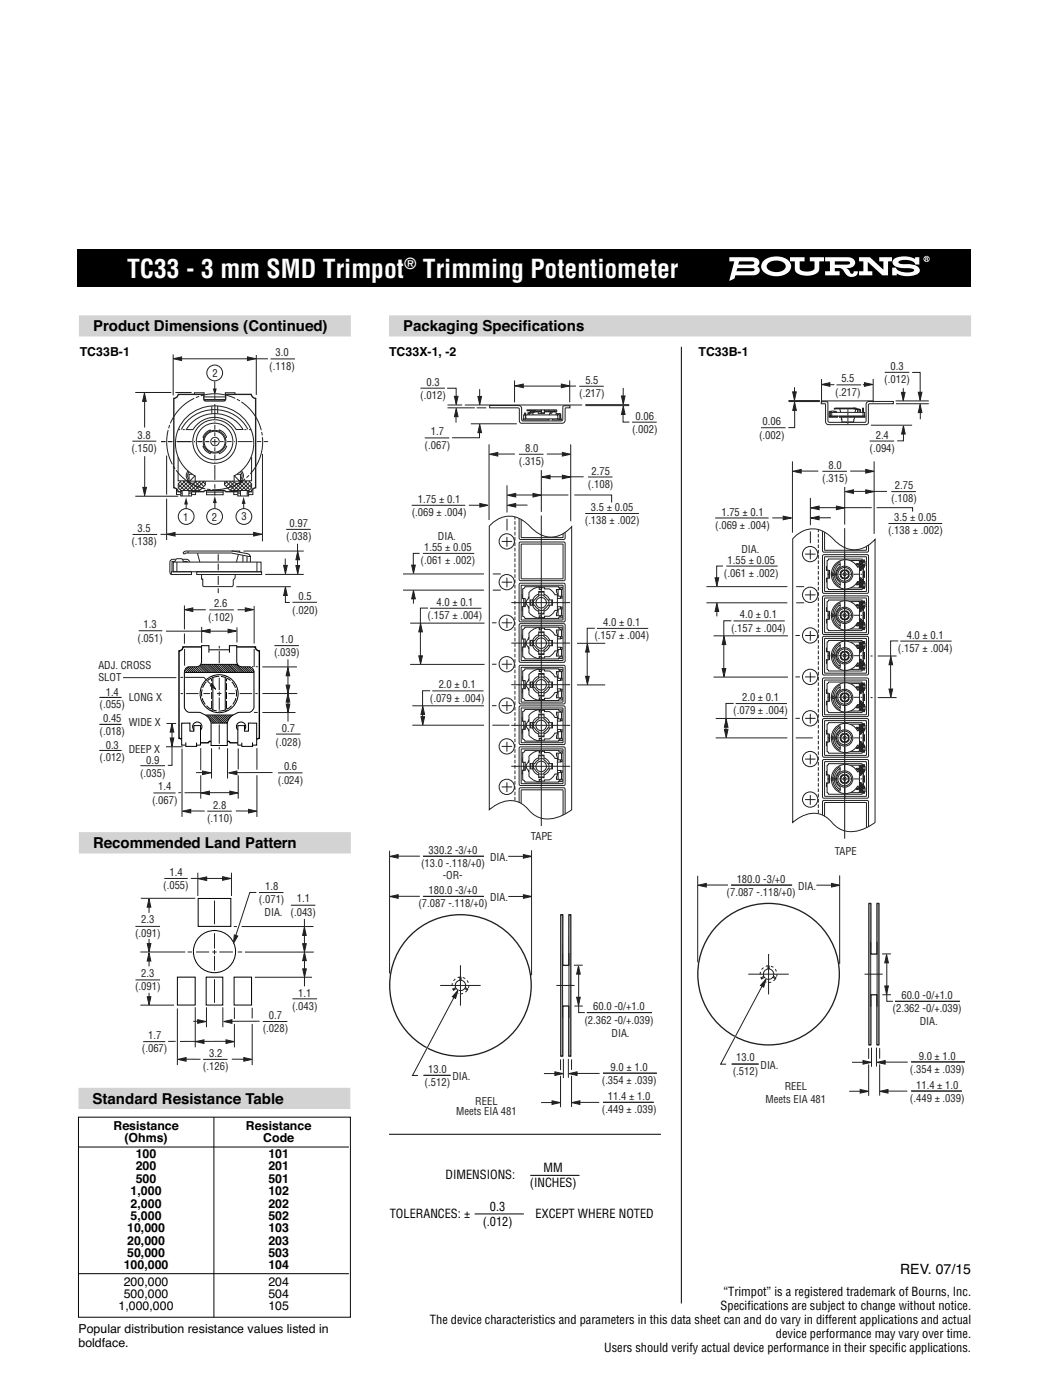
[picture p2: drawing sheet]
<svg xmlns="http://www.w3.org/2000/svg" width="210mm" height="279mm" viewBox="0 0 210 279" stroke-linecap="round" stroke-linejoin="round" font-family="sans-serif">
<defs><g id="words">
<g font-size="5.1" fill="#fff">
<text x="25.4" y="55.4">TC33 - 3 mm SMD Trimpot</text>
<text x="84.4" y="55.4">Trimming Potentiometer</text>
</g>
<text font-size="3" fill="#fff" x="80.6" y="53.7">®</text>
<g font-size="3">
<text x="18.6" y="66.1">Product Dimensions (Continued)</text>
<text x="80.5" y="66.1">Packaging Specifcations</text>
<text x="104.3" y="66.1">i</text>
<text x="18.6" y="169.3">Recommended Land Pattern</text>
<text x="18.5" y="220.3">Standard Resistance Table</text>
</g>
<text font-size="2.8" x="179.6" y="254.4">REV. 07/15</text>
<g font-size="2.5">
<text x="15.9" y="71">TC33B-1</text>
<text x="77.7" y="71">TC33X-1, -2</text>
<text x="139.4" y="71">TC33B-1</text>
<text x="22.6" y="225.5">Resistance</text>
<text x="24.8" y="227.9">(Ohms)</text>
<text x="49.1" y="225.5">Resistance</text>
<text x="52.5" y="227.9">Code</text>
<text x="27.1" y="231.1">100</text>
<text x="27.1" y="233.6">200</text>
<text x="53.6" y="231.1">101</text>
<text x="53.6" y="233.6">201</text>
<text x="108.5" y="233.9">MM</text>
<text x="26.1" y="238.5">1,000</text>
<text x="27.1" y="236.1">500</text>
<text x="53.6" y="236.1">501</text>
<text x="53.6" y="238.5">102</text>
<text x="88.9" y="235.3">DIMENSIONS:</text>
<text x="105.8" y="236.9">(INCHES)</text>
<text x="25.4" y="245.9">10,000</text>
<text x="26.1" y="241">2,000</text>
<text x="26.1" y="243.5">5,000</text>
<text x="53.6" y="241">202</text>
<text x="53.6" y="243.5">502</text>
<text x="53.6" y="245.9">103</text>
<text x="77.8" y="243">TOLERANCES: ±</text>
<text x="96.3" y="244.6">(.012)</text>
<text x="97.8" y="241.6">0.3</text>
<text x="106.9" y="243">EXCEPT WHERE NOTED</text>
<text x="25.4" y="248.4">20,000</text>
<text x="25.4" y="250.9">50,000</text>
<text x="53.6" y="248.4">203</text>
<text x="53.6" y="250.9">503</text>
<text x="24.7" y="253.3">100,000</text>
<text x="24.7" y="256.6">200,000</text>
<text x="53.6" y="253.3">104</text>
<text x="53.6" y="256.6">204</text>
<text x="23.7" y="261.5">1,000,000</text>
<text x="24.7" y="259">500,000</text>
<text x="53.6" y="261.5">105</text>
<text x="53.6" y="259">504</text>
<text x="143.8" y="261.4">Specifcations are subject to change without notice.</text>
<text x="144.4" y="258.6">“Trimpot” is a registered trademark of Bourns, Inc.</text>
<text x="149.2" y="261.4">i</text>
<text x="15.7" y="266">Popular distribution resistance values listed in</text>
<text x="15.7" y="268.9">boldface.</text>
<text x="85.8" y="264.2">The device characteristics and parameters in this data sheet can and do vary in different applications and actual</text>
<text x="120.6" y="269.8">Users should verify actual device performance in their specifc applications.</text>
<text x="154.9" y="267">device performance may vary over time.</text>
<text x="178.6" y="269.8">i</text>
</g>
<g font-size="2.1" fill="#231f20">
<text x="55" y="71.1">3.0</text>
<text x="53.7" y="73.8">(.118)</text>
<text x="85.1" y="77">0.3</text>
<text x="116.8" y="76.6">5.5</text>
<text x="167.9" y="76.3">5.5</text>
<text x="176.5" y="76.5">(.012)</text>
<text x="177.7" y="73.8">0.3</text>
<text x="83.9" y="79.6">(.012)</text>
<text x="115.6" y="79.2">(.217)</text>
<text x="126.8" y="83.8">0.06</text>
<text x="166.7" y="79">(.217)</text>
<text x="27.5" y="87.6">3.8</text>
<text x="84.7" y="89.6">(.067)</text>
<text x="86" y="86.9">1.7</text>
<text x="126.1" y="86.4">(.002)</text>
<text x="151.5" y="87.5">(.002)</text>
<text x="152.2" y="84.9">0.06</text>
<text x="174.8" y="87.5">2.4</text>
<text x="26.2" y="90.3">(.150)</text>
<text x="103.6" y="92.8">(.315)</text>
<text x="104.8" y="90.2">8.0</text>
<text x="118" y="94.7">2.75</text>
<text x="165.3" y="93.6">8.0</text>
<text x="173.5" y="90.2">(.094)</text>
<text x="83.4" y="100.4">1.75 ± 0.1</text>
<text x="117.3" y="97.3">(.108)</text>
<text x="117.9" y="102">3.5 ± 0.05</text>
<text x="164.1" y="96.2">(.315)</text>
<text x="177.9" y="100.3">(.108)</text>
<text x="178.6" y="97.6">2.75</text>
<text x="27.4" y="106.2">3.5</text>
<text x="57.1" y="107.8">(.038)</text>
<text x="57.8" y="105.1">0.97</text>
<text x="82.2" y="103">(.069 ± .004)</text>
<text x="87.4" y="107.8">DIA.</text>
<text x="116.7" y="104.6">(.138 ± .002)</text>
<text x="142.7" y="105.5">(.069 ± .004)</text>
<text x="144" y="102.9">1.75 ± 0.1</text>
<text x="177.2" y="106.6">(.138 ± .002)</text>
<text x="178.5" y="104">3.5 ± 0.05</text>
<text x="26.2" y="108.8">(.138)</text>
<text x="83.9" y="112.6">(.061 ± .002)</text>
<text x="84.6" y="110">1.55 ± 0.05</text>
<text x="145.2" y="112.5">1.55 ± 0.05</text>
<text x="148" y="110.4">DIA.</text>
<text x="59.6" y="119.8">0.5</text>
<text x="144.5" y="115.1">(.061 ± .002)</text>
<text x="28.7" y="125.4">1.3</text>
<text x="41.5" y="123.9">(.102)</text>
<text x="42.8" y="121.2">2.6</text>
<text x="58.3" y="122.5">(.020)</text>
<text x="85.3" y="123.5">(.157 ± .004)</text>
<text x="87.1" y="120.9">4.0 ± 0.1</text>
<text x="120.4" y="124.9">4.0 ± 0.1</text>
<text x="147.7" y="123.4">4.0 ± 0.1</text>
<text x="27.4" y="128">(.051)</text>
<text x="54.7" y="130.9">(.039)</text>
<text x="55.9" y="128.3">1.0</text>
<text x="118.6" y="127.6">(.157 ± .004)</text>
<text x="145.9" y="126.1">(.157 ± .004)</text>
<text x="179.2" y="130.1">(.157 ± .004)</text>
<text x="181" y="127.4">4.0 ± 0.1</text>
<text x="19.6" y="133.5">ADJ. CROSS</text>
<text x="19.6" y="136">SLOT</text>
<text x="87.5" y="137.4">2.0 ± 0.1</text>
<text x="19.9" y="141.3">(.055)</text>
<text x="21.1" y="138.8">1.4</text>
<text x="25.7" y="139.9">LONG X</text>
<text x="85.8" y="140">(.079 ± .004)</text>
<text x="146.3" y="142.6">(.079 ± .004)</text>
<text x="148.1" y="139.9">2.0 ± 0.1</text>
<text x="19.9" y="146.7">(.018)</text>
<text x="20.6" y="144.2">0.45</text>
<text x="21.1" y="149.4">0.3</text>
<text x="25.7" y="145">WIDE X</text>
<text x="55" y="148.8">(.028)</text>
<text x="56.2" y="146.1">0.7</text>
<text x="19.9" y="151.9">(.012)</text>
<text x="25.7" y="150.2">DEEP X</text>
<text x="28" y="155.1">(.035)</text>
<text x="29.2" y="152.5">0.9</text>
<text x="56.7" y="153.7">0.6</text>
<text x="30.4" y="160.4">(.067)</text>
<text x="31.6" y="157.8">1.4</text>
<text x="42.6" y="161.4">2.8</text>
<text x="55.4" y="156.4">(.024)</text>
<text x="41.3" y="164">(.110)</text>
<text x="105.9" y="167.6">TAPE</text>
<text x="84" y="173.1">(13.0 -.118/+0)</text>
<text x="85.5" y="170.5">330.2 -3/+0</text>
<text x="97.8" y="171.8">DIA.</text>
<text x="166.6" y="170.6">TAPE</text>
<text x="32.6" y="177.4">(.055)</text>
<text x="33.8" y="174.9">1.4</text>
<text x="52.9" y="177.6">1.8</text>
<text x="85.5" y="178.5">180.0 -3/+0</text>
<text x="88.3" y="175.5">-OR-</text>
<text x="97.8" y="179.8">DIA.</text>
<text x="145" y="178.9">(7.087 -.118/+0)</text>
<text x="147" y="176.2">180.0 -3/+0</text>
<text x="159.3" y="177.5">DIA.</text>
<text x="28.2" y="184.3">2.3</text>
<text x="51.7" y="180.3">(.071)</text>
<text x="52.8" y="182.8">DIA.</text>
<text x="58" y="182.7">(.043)</text>
<text x="59.2" y="180.1">1.1</text>
<text x="83.5" y="181.1">(7.087 -.118/+0)</text>
<text x="27" y="186.9">(.091)</text>
<text x="27" y="197.6">(.091)</text>
<text x="28.2" y="195">2.3</text>
<text x="53.7" y="203.4">0.7</text>
<text x="58.3" y="201.6">(.043)</text>
<text x="59.5" y="199">1.1</text>
<text x="118.4" y="201.7">60.0 -0/+1.0</text>
<text x="178.1" y="202">(2.362 -0/+.039)</text>
<text x="179.9" y="199.4">60.0 -0/+1.0</text>
<text x="29.5" y="207.4">1.7</text>
<text x="52.4" y="206">(.028)</text>
<text x="116.6" y="204.3">(2.362 -0/+.039)</text>
<text x="122.1" y="206.9">DIA.</text>
<text x="183.6" y="204.6">DIA.</text>
<text x="28.3" y="210">(.067)</text>
<text x="40.5" y="213.6">(.126)</text>
<text x="41.7" y="210.9">3.2</text>
<text x="85.4" y="214">13.0</text>
<text x="90.3" y="215.5">DIA.</text>
<text x="121.9" y="213.7">9.0 ± 1.0</text>
<text x="146.2" y="214.4">(.512)</text>
<text x="146.9" y="211.8">13.0</text>
<text x="151.8" y="213.3">DIA.</text>
<text x="181.6" y="214.1">(.354 ± .039)</text>
<text x="183.4" y="211.5">9.0 ± 1.0</text>
<text x="84.7" y="216.7">(.512)</text>
<text x="94.9" y="220.5">REEL</text>
<text x="120.1" y="216.4">(.354 ± .039)</text>
<text x="121.3" y="219.6">11.4 ± 1.0</text>
<text x="152.8" y="220.1">Meets EIA 481</text>
<text x="156.6" y="217.4">REEL</text>
<text x="181.6" y="219.9">(.449 ± .039)</text>
<text x="182.8" y="217.3">11.4 ± 1.0</text>
<text x="91" y="222.6">Meets EIA 481</text>
<text x="120.1" y="222.2">(.449 ± .039)</text>
</g>
<g font-size="2.1" fill="#221e1f">
<text x="42.4" y="75.3">2</text>
<text x="36.6" y="104">1</text>
<text x="42.3" y="104">2</text>
<text x="48.2" y="103.9">3</text>
</g>
</g></defs>
<path d="M15.7 219.2h54.2" fill="none" stroke="#d1d3d4" stroke-width="4.2" stroke-linecap="butt"/>
<path d="M15.7 223h54.2v39.9h-54.2zM15.7 228.9h53.9M42.7 223v39.9M15.7 254.2h53.9" fill="none" stroke="#000" stroke-width=".2"/>
<path d="M38.3 98.1h2.3l.4-.2h3.7l.4 .2h2.3M42.8 80h2l.2-.4v-.9h5.1a.93 .93 0 0 0 .9 .8v17.8a.91 .91 0 0 0-.8 .8h-.5M42.8 80h-1.9l-.2-.4v-.9h-5.1a.93 .93 0 0 1-.9 .8v17.8a.91 .91 0 0 1 .8 .8h.5" fill="none" stroke="#231f20" stroke-width=".28"/>
<g fill="none" stroke="#231f20" stroke-width=".2">
<path d="M38.8 78.7v-.3h1.9v.3M40.7 79.2h2.1M42.9 78.9v.9M42.9 79.2h2.1M45 78.7v-.3h1.9v.3M45 79.7h-4.3M32.1 88.1h.9M33.5 88.1h.9M35.2 97.6v1.1h.8M35.3 88.1h2.9M35.5 85.7h.4M35.5 91.2v4.8h2.2"/>
<path d="M35.6 96.6l1.3 1.3M35.9 98.1h.5M36 96.3l1.6 1.6M36.1 97.9v1.1h2.1v-.9M36.1 98.4h.3M36.1 96l-.5 .6v.8l.5 .5h3.7l1.2-1.1v-.7M36.4 98v1M36.5 85.7h.4M36.5 96l1.9 1.9M36.9 83.6a7.8 7.8 0 0 1 9-2 7.8 7.8 0 0 1 4.7 7.8 7.5 7.5 0 0 1-3.8 5.6l1 1h-9.9l1-1a7.3 7.3 0 0 1-2-11.4zM36.9 96l-1.3 1.3M37.3 96l1.8 1.9"/>
<path d="M37.4 96a1.35 1.35 0 0 0 1.9 0M37.5 96.1l-1.5 1.6M37.5 94a1.34 1.34 0 0 0 .2 2M37.7 98v1M37.7 94.2l-.3 .7 .3 .7M37.7 98.1h.7M37.7 98.4h.5M38.1 96.4l-1.5 1.5M38.2 84.4a6.6 6.6 0 0 1 10.3 1.3h-1.4a5 5 0 0 0-8.6 0h-1.3zM38.4 94.7h-.7v1.5M38.5 96.5l1.4 1.4M38.7 88.1h.2"/>
<path d="M38.8 96.4l-1.5 1.5M39 94.9v1.4M39 98.2v.5h-.7M39.1 96.3l1.2 1.2M39.4 88.1h.9M39.6 96.1l1.1 1M40 96l-1.9 1.9M40.4 96.1l.7 .6M40.7 89l-.2 .1a2.27 2.27 0 0 0 1.5 1.4l.1-.2M40.7 96l-1.8 1.9M41 88.1h.8M41.2 97.9v.8h3.3v-.8"/>
<path d="M41.2 98.2h3.3M42.1 86l-.1-.2a2.27 2.27 0 0 0-1.5 1.5l.2 .1M42.3 81v1.5M42.3 88.1h1.1M42.9 80.6v3M42.9 84.1v.2M42.9 84.8v.9M42.9 86.3v.7M42.9 87.6v1.2M42.9 89.3v.7M42.9 90.7v.9M42.9 92.1v.2"/>
<path d="M42.9 92.8v3M42.9 96.6v.9M42.9 98v.9M43.4 81v1.5M43.7 86l.1-.2a2.27 2.27 0 0 1 1.4 1.5l-.2 .1M43.9 88.1h.8M45 89l.2 .1a2.27 2.27 0 0 1-1.4 1.4l-.1-.2M45.1 96l1.8 1.9M45.3 88.1h.9M45.4 96.1l-.7 .6M45.8 96l1.9 1.9M46.1 96.1l-1 1"/>
<path d="M46.3 96a1.34 1.34 0 0 0 2 0M46.7 98.2v.5h.7M46.7 96.3l-1.2 1.2M46.7 94.9v1.2M46.7 88.1h.2M47 96.4l1.4 1.5M47.2 96.5l-1.3 1.4M47.3 94.7h.7v1.5M47.3 98.1h.7M47.4 88.1h3M47.5 98.4h.5M47.7 96.4l1.5 1.5"/>
<path d="M48 98v1M48 94.2l.3 .7-.3 .7M48.2 94a1.34 1.34 0 0 1-.1 2M48.2 96.1l1.6 1.6M48.5 96l-1.8 1.9M48.8 85.7h.4M48.8 96l1.4 1.3M49.3 96l-1.9 1.9M49.3 98v1M49.3 98.1h.5M49.3 98.4h.3M49.5 85.7a7.5 7.5 0 0 0-13.3 0"/>
<path d="M49.6 97.9v1.1h-2.1v-.9M49.7 96l.5 .6v.8l-.5 .5h-3.8l-1.1-1.1v-.7M49.7 85.7h.4M49.8 96.3l-1.6 1.6M50.2 96.6l-1.3 1.3M50.2 91.2v4.8h-2.1M50.5 97.6v1.1h-.9M51.3 88.1h.8M52.6 88.1h.9M57.1 105.7h4.9M36 138.4h.5M37.2 138.4h2.4"/>
<path d="M40.6 138.4h1.3M43.3 138.4h.9M43.8 128.9v.5M43.8 129.9v2.5M43.8 135.3v2.4M43.8 138v.9M43.8 139.2v2.5M45.6 138.4h1.3M47.8 138.4h2.5M51 138.4h.4M52.4 138.4h6.9M52.4 133.1h6.9"/>
<path d="M58.4 120.2h4.9M43.8 144.6v3.8M43.8 149.1v.5"/>
<circle cx="42.8" cy="88.2" r="2.27"/>
<circle cx="42.8" cy="88.2" r="2.09"/>
<circle cx="42.8" cy="88.1" r="3.7"/>
<circle cx="42.8" cy="88.1" r="4.4"/>
<circle cx="42.9" cy="88.1" r=".84"/>
</g>
<circle cx="42.8" cy="88.2" r="9.6" fill="none" stroke="#231f20" stroke-width=".2" stroke-dasharray="7.1 .4 .7 .4" stroke-linecap="butt"/>
<path d="M40.2 129.1h-3.7l-.3 .6-.5 .2v17.4l.6 .3M47.3 129.1h3.7l.3 .6 .5 .2v17.4l-.6 .3M42.1 148h-.4l-.1 .2h-1.6M45.4 148h.4l.1 .2h1.6" fill="none" stroke="#010202" stroke-width=".28"/>
<g fill="none" stroke="#010202" stroke-width=".2">
<path d="M36.9 134.2h13.7M36.9 133.7l.4 .5M37.1 133.4l.7 .8M37.3 133.3l.9 .9M37.5 133.1l1.1 1.1M37.9 133.1l1.1 1.1M38.3 133.1l1.1 1.1M38.7 133.1l1.1 1.1M39.1 133.1l1.1 1.1M39.5 133.1l1.1 1.1M39.8 132.9l1.3 1.3M40 132.7l1.5 1.5"/>
<path d="M40.1 132.6h7.2M40.3 132.6l1.5 1.6M40.7 132.6l1.5 1.6M41.1 132.6l1.6 1.6M41.5 132.6l1.6 1.6M41.7 130.3v-1.4h-1.5v3.3a1.01 1.01 0 0 1-.9 .9h-1.7l-.6 .5-.2 .6v7a1.31 1.31 0 0 0 1 1h2.1a3.1 3.1 0 0 1 2.2 2.2v4.4h1.6M41.7 129.7h4.1M41.9 132.6l1.5 1.6M42.2 135l.3 .3v6.3l-.3 .2M42.3 132.6l1.5 1.6M42.6 132.6l1.6 1.6M43 132.6l1.5 1.6"/>
<path d="M43.4 132.6l1.5 1.6M43.8 132.6l1.6 1.6M44.2 132.6l1.5 1.6M44.5 132.6l1.6 1.6M44.9 132.6l1.6 1.6M45.3 135l-.4 .3v6.3l.4 .2M45.3 132.6l1.6 1.6M45.7 132.6l1.5 1.6M45.8 130.3v-1.4h1.5v3.3a1.01 1.01 0 0 0 .9 .9h1.7l.6 .5 .2 .6v7a1.31 1.31 0 0 1-1 1h-2.1a3.1 3.1 0 0 0-2.2 2.2v4.4h-1.7M46 132.6l1.6 1.6M46.5 132.6l1.5 1.6M46.9 132.6l1.5 1.6"/>
<path d="M47.2 132.6l1.6 1.6M48.1 133.1l1.1 1.1M48.5 133.1l1.1 1.1M48.9 133.1l1 1.1M49.3 133.1l1 1.1M49.7 133.1l1.1 1.1M37 148.7h-.7v-4.4h1.6v1.6h.8v-1.1h1.3v3.9M37.1 148.2v.8h2.1v-.8M38.7 145.7a.93 .93 0 0 1 0-1.3 .93 .93 0 0 1 1.3 0 .93 .93 0 0 1 0 1.3M39.3 148.7h.8M41 142.7h5.5M41.4 142.8l1.6 1.5"/>
<path d="M41.8 142.8l1.6 1.5M41.8 143.5l.8 .8M42.2 142.8l1.6 1.5M42.6 142.8l1.6 1.5M43 142.8l1.6 1.5M43.4 142.8l1.5 1.5M43.8 142.8l1.5 1.5h-3.2M44.2 142.8l1.2 1.2M44.6 142.8l.9 .9M44.9 142.8l.8 .7M45.3 142.8l.6 .5M45.7 142.8l.3 .3"/>
<path d="M46 142.8l.2 .1M47.4 148.7h.9M47.5 145.7a.93 .93 0 0 1 0-1.3 .93 .93 0 0 1 1.3 0 .93 .93 0 0 1 0 1.3M47.5 148.7v-3.9h1.3v1.1h.8v-1.6h1.6v4.4h-.8M50.4 148.2v.8h-2.1v-.8"/>
<circle cx="43.7" cy="138.4" r="3.8"/>
</g>
<path d="M41.1 136.2l.9-.8 .2 .2-.1 5.9a3.4 3.4 0 0 1-1-5.3zM42.4 135.2a3.5 3.5 0 0 1 2.6 0M45.3 135.4a3.3 3.3 0 0 1 1.9 3.1 3.3 3.3 0 0 1-1.9 3l-.1-5.9zM45 141.7a3.5 3.5 0 0 1-2.6 0" fill="none" stroke="#010202" stroke-width=".2" stroke-dasharray="1.4 .4" stroke-linecap="butt"/>
<path d="M57.5 133.2l.3 1.7h-.7z" fill="#231f20"/>
<path d="M57.5 133.2l.3 1.7h-.7zM57.5 131.6v5.6" fill="none" stroke="#231f20" stroke-width=".2"/>
<path d="M57.1 136.7h.7l-.3 1.7z" fill="#231f20"/>
<path d="M54.8 128.8h4.9M57.1 136.7h.7l-.3 1.7zM33.1 149h3.3M33.2 144.4h1.9" fill="none" stroke="#231f20" stroke-width=".2"/>
<path d="M34.3 144.5l.4 1.6h-.7z" fill="#231f20"/>
<path d="M34.3 144.5l.4 1.6h-.7zM34.3 145.2v7.5h-.8" fill="none" stroke="#231f20" stroke-width=".2"/>
<path d="M34 147.3h.7l-.4 1.6z" fill="#231f20"/>
<path d="M28 152.8h4.9M34 147.3h.7l-.4 1.6zM52.4 142.2h6.6" fill="none" stroke="#231f20" stroke-width=".2"/>
<path d="M57.5 138.5l.3 1.6h-.7z" fill="#231f20"/>
<path d="M57.5 138.5l.3 1.6h-.7zM57.5 139.3v4.7" fill="none" stroke="#231f20" stroke-width=".2"/>
<path d="M57.1 140.5h.7l-.3 1.7z" fill="#231f20"/>
<path d="M42.2 149.3v6.1M45.4 149.3v6.1M55.1 146.5h4.9M55.5 154.2h4.9M57.1 140.5h.7l-.3 1.7z" fill="none" stroke="#231f20" stroke-width=".2"/>
<path d="M45.6 154.2l1.7-.3v.7z" fill="#231f20"/>
<path d="M45.6 154.2l1.7-.3v.7z" fill="none" stroke="#231f20" stroke-width=".2"/>
<path d="M40.4 153.9l1.7 .3-1.7 .4z" fill="#231f20"/>
<path d="M30.6 158.2h4.4M40.1 154.7v4.7M40.4 153.9l1.7 .3-1.7 .4zM47.5 154.7v4.7M54.4 154.2h-7.5" fill="none" stroke="#231f20" stroke-width=".2"/>
<path d="M40.2 158.2l1.6-.3v.7z" fill="#231f20"/>
<path d="M40.2 158.2l1.6-.3v.7z" fill="none" stroke="#231f20" stroke-width=".2"/>
<path d="M45.9 157.9l1.6 .3-1.6 .4z" fill="#231f20"/>
<path d="M36.3 149.4v13.6M45.9 157.9l1.6 .3-1.6 .4zM47.5 158.2h-10.7M51.3 154.7v8.3M41.4 161.9h4.9" fill="none" stroke="#231f20" stroke-width=".2"/>
<path d="M36.4 161.9l1.7-.4v.7z" fill="#231f20"/>
<path d="M36.4 161.9l1.7-.4v.7z" fill="none" stroke="#231f20" stroke-width=".2"/>
<path d="M49.6 161.5l1.6 .4-1.6 .3z" fill="#231f20"/>
<path d="M34.6 70.7v8.2M51.1 70.8v8M37.6 161.8l3.2 .1M49.6 161.5l1.6 .4-1.6 .3z" fill="none" stroke="#231f20" stroke-width=".2"/>
<path d="M49.4 71.2l1.6 .4-1.6 .3z" fill="#231f20"/>
<path d="M35.8 71.6h17.7M49.4 71.2l1.6 .4-1.6 .3z" fill="none" stroke="#231f20" stroke-width=".2"/>
<path d="M34.6 71.6l1.6-.4v.8z" fill="#231f20"/>
<path d="M34.6 71.6l1.6-.4v.8zM54 71.6h4.9M36.8 120.8v4.8M50.7 120.9v7.5" fill="none" stroke="#231f20" stroke-width=".2"/>
<path d="M49 121.3l1.6 .4-1.6 .3z" fill="#231f20"/>
<path d="M38 121.7h3.1M49 121.3l1.6 .4-1.6 .3z" fill="none" stroke="#231f20" stroke-width=".2"/>
<path d="M36.8 121.7l1.7-.4v.7z" fill="#231f20"/>
<path d="M36.8 121.7l1.7-.4v.7zM40.2 125.1v3.2M41.8 121.7h4.9M47.3 125.2v3M47.4 121.7h1.8" fill="none" stroke="#231f20" stroke-width=".2"/>
<path d="M45.5 125.6l1.7 .3-1.7 .4z" fill="#231f20"/>
<path d="M33.1 126h12.8M45.5 125.6l1.7 .3-1.7 .4z" fill="none" stroke="#231f20" stroke-width=".2"/>
<path d="M40.3 125.9l1.6-.3v.7z" fill="#231f20"/>
<path d="M33.3 99.5v8.3M52.4 90.6v17.4M27.7 125.9h4.7M40.3 125.9l1.6-.3v.7z" fill="none" stroke="#231f20" stroke-width=".2"/>
<path d="M50.6 106.3l1.7 .3-1.7 .4z" fill="#231f20"/>
<path d="M50.6 106.3l1.7 .3-1.7 .4z" fill="none" stroke="#231f20" stroke-width=".2"/>
<path d="M33.3 106.6l1.6-.3v.7z" fill="#231f20"/>
<path d="M27 99h8.6M26.5 106.7h4.9M32 106.6h18.9M33.3 106.6l1.6-.3v.7z" fill="none" stroke="#231f20" stroke-width=".2"/>
<path d="M28.8 78.5l.4 1.6h-.7z" fill="#231f20"/>
<path d="M28.8 78.5l.4 1.6h-.7z" fill="none" stroke="#231f20" stroke-width=".2"/>
<path d="M28.5 97.3h.7l-.3 1.6z" fill="#231f20"/>
<path d="M27 78.3h7.2M28.9 79.8v5.5M35 78.3h3.2M26.4 88h4.8M28.5 97.3h.7l-.3 1.6zM28.9 91.1v6.9M33.3 90.9v7.8" fill="none" stroke="#231f20" stroke-width=".2"/>
<path d="M42.5 77.5h.8l-.4 1.5z" fill="#221e1f"/>
<path d="M42.9 76.1v1.7" fill="none" stroke="#221e1f" stroke-width=".2"/>
<path d="M48.6 99.1l.4 1.5h-.8z" fill="#221e1f"/>
<path d="M48.6 100.3v1.2" fill="none" stroke="#221e1f" stroke-width=".2"/>
<path d="M37.1 99.2l.4 1.5h-.7z" fill="#221e1f"/>
<path d="M37.2 100.4v1.1" fill="none" stroke="#221e1f" stroke-width=".2"/>
<path d="M42.9 99l.4 1.4h-.8z" fill="#221e1f"/>
<path d="M42.9 100.1v1.3" fill="none" stroke="#221e1f" stroke-width=".2"/>
<path d="M36.8 126.4v2.1M36.8 129.5v3.4M36.9 135.2h3.8l1.7 1.7M50.3 133h.3M50.7 129.5v3.6M51 133h.4M50.7 142.2h.7" fill="none" stroke="#231f20" stroke-width=".2"/>
<path d="M42 136.9l.4-.4 .7 1.1z" fill="#231f20"/>
<g fill="none" stroke="#231f20" stroke-width=".2">
<path d="M34.2 114.1h4v.6h-4zM34.6 112.2h17.5v1.9h-17.5zM34.9 112.1h-.6v2M34.9 112.1l.2-.5 .3-.1 1 .1 .2 .5M35.1 111.6l-.9 .1-.3 .4v2l.3 .6M35.3 112.2v1.9M36.4 111.6l1.1 .1 .3 .4M36.5 112.1h.8v.1M37.5 110v.4M39.3 114.1h12.9v.6h-12.9zM39.4 110.4l.5 1.7M40.2 114.7v.9h.3v1.3l.3 .2h5.5l.2-.3v-1l.4-.4v-.7"/>
<path d="M43.6 110.6v1.3M43.6 112.5v1.3M43.6 114.9v1.8M43.6 117.4v1M46.2 110h1.7l-.1 .2M47.2 117.1h10.8M47.6 110.7l-.4 1.4M48.5 110.9v1.3M49.3 111v1.2M49.9 111l-3.7-.6h-9.2l-.1 .1h-.2l-.1-.1 .4-.4h9.5l2.9 .5 .4 .2 .2 .3v1.1M51.3 112.2v1.9M19.9 139.2h4.3"/>
<path d="M24.6 135.2h10.6M36 135.2h.6M42 136.9l.4-.4 .7 1.1zM19.9 144.6h4.3M19.9 149.8h4.3M36.1 158.2h-.5M40.1 149.3v4.4M41.3 154.2h-2.2M47.5 149.4v4.2M51.3 149.3v4.3M47.1 161.8l3.1 .1"/>
</g>
<g fill="none" stroke="#221e1f" stroke-width=".2">
<circle cx="42.8" cy="74.4" r="1.58"/>
<circle cx="37.2" cy="103.1" r="1.58"/>
<circle cx="42.8" cy="103.1" r="1.58"/>
<circle cx="48.7" cy="103.1" r="1.58"/>
</g>
<path d="M56.6 112.8h.7l-.3 1.7z" fill="#231f20"/>
<path d="M56.6 112.8h.7l-.3 1.7z" fill="none" stroke="#231f20" stroke-width=".2"/>
<path d="M57 117.2l.3 1.6h-.7z" fill="#231f20"/>
<path d="M48.6 110h12M52.9 114.6h7.7M56.9 111.5v1.6M57 117.4v2.8h.8M57 117.2l.3 1.6h-.7z" fill="none" stroke="#231f20" stroke-width=".2"/>
<path d="M59.1 112.9h.7l-.4 1.6z" fill="#231f20"/>
<path d="M59.1 112.9h.7l-.4 1.6z" fill="none" stroke="#231f20" stroke-width=".2"/>
<path d="M59.4 110.1l.4 1.6h-.7z" fill="#231f20"/>
<g fill="none" stroke="#231f20" stroke-width=".2">
<path d="M59.4 108.5v5M59.4 110.1l.4 1.6h-.7zM42.8 179.7v4.7M46.2 174.2v4.6M37.4 190h.9M39.1 190h2.6M42.4 190h.8M42.8 195.4v4.7M42.8 186.2v3.1M42.8 189.6v.9M42.8 190.8v2.9M43.8 190h2.7"/>
<path d="M47.5 190h.8"/>
</g>
<path d="M15.7 168.2h54.3" fill="none" stroke="#d1d3d4" stroke-width="4.2" stroke-linecap="butt"/>
<g fill="none" stroke="#010202" stroke-width=".2">
<path d="M39.5 179.3h6.6v5.6h-6.6zM35.4 195h3.6v5.6h-3.6zM41.1 195h3.4v5.6h-3.4zM46.7 195h3.5v5.6h-3.5z"/>
<circle cx="42.8" cy="189.9" r="4.2"/>
</g>
<path d="M39.6 175.4l1.6-.4v.7z" fill="#231f20"/>
<path d="M39.6 175.4l1.6-.4v.7z" fill="none" stroke="#231f20" stroke-width=".2"/>
<path d="M44.4 175l1.7 .3-1.7 .4z" fill="#231f20"/>
<path d="M32.8 175.3h4.7M38.1 175.3h7.1M39.5 174.2v4.6M44.4 175l1.7 .3-1.7 .4zM51.7 178.1h4.9" fill="none" stroke="#231f20" stroke-width=".2"/>
<path d="M46.8 186.6l.6 .2-.8 1.5z" fill="#231f20"/>
<path d="M51.2 178.1h-1.3l-2.9 8.8M46.8 186.6l.6 .2-.8 1.5zM28 200.6h6.7" fill="none" stroke="#231f20" stroke-width=".2"/>
<path d="M29.7 190.2l.4 1.6h-.7z" fill="#231f20"/>
<path d="M29.7 190.2l.4 1.6h-.7zM29.7 198.1v1.3" fill="none" stroke="#231f20" stroke-width=".2"/>
<path d="M29.4 198.9h.7l-.4 1.7z" fill="#231f20"/>
<path d="M28.1 179.3h10.9M27 195.6h4.9M28 190h9M29.4 198.9h.7l-.4 1.7zM29.7 191.3v1.6" fill="none" stroke="#231f20" stroke-width=".2"/>
<path d="M29.7 179.4l.4 1.6h-.7z" fill="#231f20"/>
<path d="M29.7 179.4l.4 1.6h-.7zM29.7 187.4v1.3" fill="none" stroke="#231f20" stroke-width=".2"/>
<path d="M29.4 188.3h.7l-.4 1.7z" fill="#231f20"/>
<path d="M27 184.9h4.9M29.4 188.3h.7l-.4 1.7zM29.7 180.6v1.6M48.2 184.9h14.4M48.9 190h13.7" fill="none" stroke="#231f20" stroke-width=".2"/>
<path d="M60.8 185l.3 1.7h-.7z" fill="#231f20"/>
<path d="M60.8 185l.3 1.7h-.7zM60.8 183.4v5.4" fill="none" stroke="#231f20" stroke-width=".2"/>
<path d="M60.4 188.3h.7l-.3 1.7z" fill="#231f20"/>
<path d="M50.9 195h11.4M58 180.7h4.9M60.4 188.3h.7l-.3 1.7z" fill="none" stroke="#231f20" stroke-width=".2"/>
<path d="M60.8 190.1l.3 1.6h-.7z" fill="#231f20"/>
<path d="M60.8 190.1l.3 1.6h-.7zM60.8 190.9v5.9" fill="none" stroke="#231f20" stroke-width=".2"/>
<path d="M60.4 193.4h.7l-.3 1.6z" fill="#231f20"/>
<path d="M58.4 199.3h4.9M60.4 193.4h.7l-.3 1.6zM41.2 201v4M44.5 201v4M52.5 203.9h4.9" fill="none" stroke="#231f20" stroke-width=".2"/>
<path d="M44.7 203.9l1.6-.4v.7z" fill="#231f20"/>
<path d="M44.7 203.9l1.6-.4v.7z" fill="none" stroke="#231f20" stroke-width=".2"/>
<path d="M39.4 203.5l1.7 .4-1.7 .3z" fill="#231f20"/>
<path d="M28.6 207.9h4.4M39 201v8M39.4 203.5l1.7 .4-1.7 .3zM46.8 204.4v4.6M51.8 203.8h-5.8" fill="none" stroke="#231f20" stroke-width=".2"/>
<path d="M39.1 207.9l1.6-.4v.7z" fill="#231f20"/>
<path d="M39.1 207.9l1.6-.4v.7z" fill="none" stroke="#231f20" stroke-width=".2"/>
<path d="M45.1 207.5l1.6 .4-1.6 .3z" fill="#231f20"/>
<path d="M35.4 201.3v11.3M40.5 211.4h4.9M45.1 207.5l1.6 .4-1.6 .3zM45.3 207.8h-9.4M50.3 204.3v8.3" fill="none" stroke="#231f20" stroke-width=".2"/>
<path d="M35.5 211.4l1.6-.3v.7z" fill="#231f20"/>
<path d="M35.5 211.4l1.6-.3v.7z" fill="none" stroke="#231f20" stroke-width=".2"/>
<path d="M48.7 211.1l1.6 .3-1.6 .4z" fill="#231f20"/>
<g fill="none" stroke="#231f20" stroke-width=".2">
<path d="M77.7 169.8v24.5M106.1 169.7v24.9M46.7 184.9h.6M87.8 196.7h8.1M91.8 195l.2 .1v.5a1.03 1.03 0 0 1 .8 1.5l.5 .3v.1l-.6-.2a1.03 1.03 0 0 1-1.6 0l-.5 .3-.2-.1 .5-.4a1.03 1.03 0 0 1 .9-1.5zM91.9 192.6v8.1M111.1 196.7h3.5M112.3 190.3v12.8M113.6 190.3v12.8M114.6 192.6h1.6M35.1 207.8h-1.5M36.7 211.4h3.3"/>
<path d="M40.5 203.8h-1.9M46.3 211.4h2.9M46.8 201.1v2.3M48.7 211.1l1.6 .3-1.6 .4zM50.3 201.1v2.2M112.4 211.4v3.7M113.4 211.4v3.6M114.7 200.8h1.5"/>
</g>
<path d="M15.4 49.7h178.4v7.5h-178.4z" fill="#000"/>
<path d="M15.7 65h54.3M77.6 65h116.2" fill="none" stroke="#d1d3d4" stroke-width="4.2" stroke-linecap="butt"/>
<g fill="none" stroke="#231f20" stroke-width=".26">
<path d="M111.9 182.5h.4v10.2h1.2v-10.2h.4v28.3h-.4v-10h-1.2v10h-.4z"/>
<circle cx="91.9" cy="196.7" r="14.1"/>
</g>
<circle cx="91.9" cy="196.7" r="1.67" fill="none" stroke="#231f20" stroke-width=".2" stroke-dasharray=".5 .5 .5 .5 .5 .5" stroke-linecap="butt"/>
<path d="M91.4 197.6l-.2 .6-.2-.1z" fill="#fff"/>
<path d="M91.4 197.6l-.2 .6-.2-.1z" fill="none" stroke="#fff" stroke-width=".24"/>
<path d="M91.4 197.6l-9.1 17" fill="none" stroke="#fff" stroke-width=".25"/>
<g fill="none" stroke="#231f20" stroke-width=".2">
<path d="M92.8 80.8h23.4M97.7 80.9h5.9a.6 .6 0 0 1 .5 .7v2.2l.3 .2h7.6l.3-.3 .1-2.7h1.4v.4h-.9l-.1 .2v2.3l-.3 .5-8.5 .1-.3-.2-.1-.3v-2.5l-5.9-.1zM104.5 83.6l-.1 .2h5.2v-.2M104.5 82.8h.4v.8h-.4zM104.7 82.4h.2v.4h-.2zM104.9 82.8h6.4v.8h-6.4zM105.4 82.6v.2M105.4 82.4l1.6-.4h1v.2h-1l-1.6 .4zM105.7 82.5v.3M105.7 81.8v.2M105.8 82l.1 .3M106 82v.3"/>
<path d="M106.2 82.4l.2 .4M107.4 82.2v.3h1.3v-.3M108 81.8h-2.8v.2h1.7M108 81.8h.7v.6h-.7zM108.6 81.8h2.5v.4h-.6M108.7 82h2.2v.2h-2.2zM109.1 82v.2M109.5 81.8v.2M110.1 82.2l-.3 .2-.2 .4M110.2 82.2l-.1 .3h-.4M110.6 81.8v.2M111.3 83.6h.7v.2h-1.8v-.2"/>
<path d="M111.9 83.6v-1l-.9-.2v.3l.6 .1 .1 .8M82.2 100.8h10.6M98 104.6a5.1 5.1 0 0 1 7.8 .5 5.2 5.2 0 0 0 8.3 0v56.5a8.3 8.3 0 0 1-5.5 1.8l-1.1-.3-1-.6-1-.9a4.9 4.9 0 0 0-7-.7l-.9 .7v-56.6zM100.1 108.1h2.1M100.1 116.2h2.1M101.2 107.2v1.9M101.2 115.3v1.9M103.6 103.5v3.9l.1 .2 8.8 .1 .3-.3v-1.2M103.6 108.3l.3-.1h8.7l.2 .2-.1 7.3-.2 .2-8.8-.1-.1-.2zM103.7 116.4h8.9l.2 .3-.1 7.3-.2 .1h-8.8l-.1-.3v-7.1zM104 103.7v3.5l.1 .1h8.2l.1-.8M104 108.6h8.3v6.9h-8.3z"/>
<path d="M104 116.8h8.3v6.9h-8.3zM104.3 118.7v.8M104.5 119.5v1.6M105.6 119.1l-.2 .4M105.9 119.7v1.1M106.6 119.7l-.1 1.1M106.8 119.7h-1v1.1h.9l.3 .5 .5 .3M107.5 118.6a1.78 1.78 0 0 0-1.3 1.7 1.78 1.78 0 0 0 1.3 1.7M107.5 118.8h1.1M107.5 119l-.5 .3-.3 .4M107.5 119v-1h1.1v1l.7 .7M107.5 118.2h1.1"/>
<path d="M107.6 117.3a1.96 1.96 0 0 0-2 1v1.1a.86 .86 0 0 0-.6 .9M107.6 117.2h.4v.4h-.4zM108 117.3h.7v.2a1.94 1.94 0 0 1 2.1 1.2h.4v3.1l-.5 .1a1.93 1.93 0 0 1-2 1.1v.2h-.7M108.6 118.6a1.79 1.79 0 0 1 1.1 1.1M109.2 119.7h1.1v1.1h-1M109.5 119.7v1.1M110.1 119.7v1.1M111.4 117.6v1.2M111.5 117.2h.7v.5h-1.1v.4l.4 .9h.7v.4h-.3M111.9 119v.4h-.7M111.9 117.6l-.4-.5h-6.7l-.2 .3-.3 .1v2h.5v.8M112.1 117.6v1.4"/>
<path d="M98.2 124.3h.9M98.2 132.6h.9M100.1 124.3h2.1M100.1 132.6h2.1M101.2 123.4v1.9M101.2 131.7v1.9M101.2 139.9v2M102 120.3h11.8M102 128.3h11.8M102 136.6h11.8M103.6 124.6l.3-.1h8.7l.2 .2-.1 7.3-.2 .2-8.8-.1-.1-.2zM103.7 132.8h8.9l.2 .2-.1 7.4-.2 .1h-8.8l-.1-.3v-7.2z"/>
<path d="M104 124.9h8.3v6.9h-8.3zM104 133.2h8.3v6.9h-8.3zM104.3 121.1v.7M104.3 129.1v.8M104.3 137.4v.8M104.3 126.8v.7M104.3 135.1v.7M104.5 127.5v1.6M104.5 135.8v1.6M104.8 120.2v.9M104.8 128.3v.8M104.8 136.6v.8"/>
<path d="M104.8 120.2v.9h-.5v1.9l.3 .1 .2 .3h6.7l.4-.5M104.8 128.3v.8h-.5v2l.3 .1 .2 .3h6.7l.4-.5M104.8 136.6v.8h-.5v2l.3 .1 .2 .3h6.7l.4-.5M105 120.2a.86 .86 0 0 0 .6 .9v1.1a1.96 1.96 0 0 0 2 1.1M105 128.3a.86 .86 0 0 0 .6 .8v1.2a1.96 1.96 0 0 0 2 1M105 136.6a.86 .86 0 0 0 .6 .9v1.1a1.96 1.96 0 0 0 2 1M105.4 121l.2 .4M105.4 129.1l.2 .4M105.4 137.4l.2 .4M105.6 127.1l-.2 .5M105.6 135.5l-.2 .4M105.9 127.8v1.1"/>
<path d="M105.9 136.1v1.1M106.6 127.8l-.1 1.1M106.6 136.1l-.1 1.1M106.7 128.8l.3 .5 .5 .4M106.8 127.8h-1v1.1h.9M106.8 136.1h-1v1.1h.9l.3 .4 .5 .4v.9h1.1v-1M107.5 126.7a1.78 1.78 0 0 0-1.3 1.7 1.78 1.78 0 0 0 1.3 1.7M107.5 135a1.78 1.78 0 0 0-1.3 1.7 1.78 1.78 0 0 0 1.3 1.7M107.5 126.9h1.1M107.5 135.2h1.1M107.5 127.1l-.5 .3-.3 .4M107.5 135.4l-.5 .3-.3 .4"/>
<path d="M107.5 127.1v-1h1.1v1l.7 .7M107.5 135.4v-1h1.1v1M107.5 122.4h1.1M107.5 126.2h1.1M107.5 130.5h1.1M107.5 134.6h1.1M107.5 138.8h1.1M107.6 125.3a1.96 1.96 0 0 0-2 1.1v1.1a.86 .86 0 0 0-.6 .9M107.6 133.6a1.96 1.96 0 0 0-2 1.1v1.1a.86 .86 0 0 0-.6 .9M107.6 122.9h.4v.4h-.4zM107.6 131h.4v.3h-.4zM107.6 139.3h.4v.4h-.4z"/>
<path d="M107.6 125.3h.4v.4h-.4zM107.6 133.6h.4v.4h-.4zM108 125.4h.7v.2a1.94 1.94 0 0 1 2.1 1.2h.4v3.1l-.5 .1a1.93 1.93 0 0 1-2 1.1v.2h-.7M108 133.7h.7v.2a1.94 1.94 0 0 1 2.1 1.2h.4v1.6M108.6 121.7l-1.1 .1M108.6 129.8h-1.1M108.6 138.1h-1.1M108.6 126.7a1.79 1.79 0 0 1 1.1 1.1M108.6 135a1.79 1.79 0 0 1 1.1 1.1M108.6 135.4l.7 .7M109.2 127.8h1.1v1.1h-1M109.2 136.1h1.1v1.1h-1"/>
<path d="M109.3 120.8l-.3 .4-.4 .4v.9h-1.1v-.9M109.3 128.9l-.3 .4-.4 .3v1h-1.1v-1M109.3 137.2l-.3 .4-.4 .3M109.5 127.8v1.1M109.5 136.1v1.1M109.7 120.8l-.3 .6-.8 .6M109.7 128.9l-.3 .6-.8 .6M109.7 137.2l-.3 .6-.8 .6M110.1 127.8v1.1M110.1 136.1v1.1M111.2 121.1h.7v.4M111.2 129.2h.7v.4"/>
<path d="M111.2 137.5h.7v.4M111.2 136.7v1.5l-.5 .1a1.93 1.93 0 0 1-2 1.1v.2h-.7M111.4 121.7v1.1M111.4 125.7v1.2M111.4 129.8v1.1M111.4 134v1.2M111.4 138.1v1.1M111.5 125.3h.7v.4h-1.1v.5l.4 .9h.7v.3h-.3M111.5 133.6h.7v.4h-1.1v.5l.4 .9h.7v.3h-.3M111.9 127.1v.4h-.7M111.9 135.4v.4h-.7M111.9 121.2h.3v.3h-.7l-.4 .9v.5h1.1v.4h-.7"/>
<path d="M111.9 129.2h.3v.4h-.7l-.4 .9v.4h1.1v.5h-.7M111.9 137.5h.3v.4h-.7l-.4 .9v.4h1.1v.5h-.7M111.9 125.7l-.4-.5h-6.7l-.2 .3-.3 .1v1.9h.5v.9M111.9 134l-.4-.5h-6.7l-.2 .3-.3 .1v1.9h.5v.9M112.1 121.5v1.4M112.1 129.6v1.3M112.1 137.9v1.4M112.1 125.7v1.4M112.1 134v1.4M98.2 140.8h.9M100.1 140.8h2.1M100.1 149h2.1"/>
<path d="M100.1 157h2.1M101.2 148.1v1.9M101.2 156.1v2M102 144.8h11.8M102 152.9h11.8M103.6 141l.3-.1h8.7l.2 .3-.1 7.3-.2 .1h-8.8l-.1-.3zM103.6 149.2l.3-.1h8.7l.2 .2-.1 7.3-.2 .2-8.8-.1-.1-.2zM104 141.3h8.3v6.9h-8.3zM104 149.5h8.3v6.9h-8.3zM104.3 145.5v.8M104.3 153.7v.8M104.3 143.2v.7"/>
<path d="M104.3 151.4v.7M104.5 143.9v1.6M104.5 152.1v1.6M104.8 144.7v.8M104.8 152.9v.8M104.8 144.7v.8h-.5v2l.3 .1 .2 .3h6.7l.4-.5M104.8 152.9v.8h-.5v2l.3 .1 .2 .3h6.7l.4-.5M105 144.7a.86 .86 0 0 0 .6 .9v1.1a1.96 1.96 0 0 0 2 1M105 152.9a.86 .86 0 0 0 .6 .8v1.2a1.96 1.96 0 0 0 2 1M105.4 145.5l.2 .4M105.4 153.7l.2 .4M105.6 143.6l-.2 .4"/>
<path d="M105.6 151.7l-.2 .5M105.9 144.2v1.1M105.9 152.4v1.1M106.6 144.2l-.1 1.1M106.6 152.4l-.1 1.1M106.7 145.3l.3 .5 .5 .3M106.7 153.4l.3 .5 .5 .3M106.8 144.2h-1v1.1h.9M106.8 152.4h-1v1.1h.9M107.5 143.1a1.78 1.78 0 0 0-1.3 1.7 1.78 1.78 0 0 0 1.3 1.7M107.5 151.2a1.78 1.78 0 0 0-1.3 1.7 1.78 1.78 0 0 0 1.3 1.8M107.5 143.3h1.1"/>
<path d="M107.5 151.5h1.1M107.5 142.7h1.1M107.5 146.9h1.1M107.5 150.8h1.1M107.5 155.1h1.1M107.6 141.7a1.96 1.96 0 0 0-2 1.1v1.1a.86 .86 0 0 0-.6 .9M107.6 149.9a1.96 1.96 0 0 0-2 1v1.2a.86 .86 0 0 0-.6 .9M107.6 147.4h.4v.4h-.4zM107.6 155.6h.4v.3h-.4zM107.6 141.7h.4v.4h-.4zM107.6 149.9h.4v.4h-.4zM108 141.8h.7v.2a1.94 1.94 0 0 1 2.1 1.2h.4v3.1l-.5 .1a1.93 1.93 0 0 1-2 1.1v.2h-.7"/>
<path d="M108 150h.7v.2a1.94 1.94 0 0 1 2.1 1.2h.4v1.6M108.6 146.2h-1.1M108.6 154.4h-1.1M108.6 143.1a1.79 1.79 0 0 1 1.1 1.1M108.6 151.3a1.79 1.79 0 0 1 1.1 1.1M108.6 143.5v-1h-1.1v1l-.5 .3-.3 .4M108.6 151.7v-1h-1.1v1l-.5 .3-.3 .4M108.6 154.2v1h-1.1v-1M108.6 143.5l.7 .7M108.6 151.7l.7 .7M109.2 144.2h1.1v1.1h-1M109.2 152.4h1.1v1.1h-1"/>
<path d="M109.3 145.3l-.3 .4-.4 .3v1h-1.1v-1M109.3 153.5l-.3 .4-.4 .3M109.5 144.2v1.1M109.5 152.4v1.1M109.7 145.3l-.3 .6-.8 .6M109.7 153.5l-.3 .6-.8 .5M110.1 144.2v1.1M110.1 152.4v1.1M111.2 145.6h.7v.4M111.2 153.8h.7v.4M111.2 152.9v1.6l-.5 .1a1.93 1.93 0 0 1-2 1.1v.2h-.7M111.4 142.1v1.2"/>
<path d="M111.4 146.2v1.1M111.4 150.3v1.1M111.4 154.4v1.1M111.5 141.7h.7v.4h-1.1v.5l.4 .9h.7v.3h-.3M111.5 149.9h.7v.4h-1.1v.5l.4 .8h.7v.4h-.3M111.9 143.5v.4h-.7M111.9 151.7v.4h-.7M111.9 145.6h.3v.4h-.7l-.4 .9v.5h1.1v.4h-.7M111.9 153.8h.3v.4h-.7l-.4 .9v.4h1.1v.5h-.7M111.9 142.1l-.4-.5h-6.7l-.2 .3-.3 .1v1.9h.5v.9M111.9 150.3l-.4-.5h-6.7l-.2 .2-.3 .2v1.9h.5v.9M112.1 146v1.4"/>
<path d="M112.1 154.2v1.3M112.1 142.1v1.4M112.1 150.3v1.3M84.4 178.9h12.2M103.6 160.1v-2.6l.1-.3h8.8l.3 .3v5M104 160.4v-2.7l.1-.1h8.2l.1 .1v5M90.9 198.4l-8.6 16.2h1.1M84.5 214.6h5.4M111.9 211.5v2M111.9 214.7v6.2M114.1 211.5v2M114.1 214.7v6.2"/>
<path d="M117.1 202.1h13M120.3 214.2h10.8M120.3 220h10.2"/>
<circle cx="101.1" cy="116.2" r="1.52"/>
<circle cx="101.1" cy="108.1" r="1.52"/>
<circle cx="101.1" cy="132.6" r="1.52"/>
<circle cx="101.1" cy="124.3" r="1.52"/>
<circle cx="108" cy="128.4" r="1.05"/>
<circle cx="108" cy="136.7" r="1.05"/>
<circle cx="108" cy="120.3" r="1.05"/>
<circle cx="101.1" cy="149" r="1.52"/>
<circle cx="101.1" cy="157" r="1.52"/>
<circle cx="101.1" cy="140.8" r="1.52"/>
<circle cx="108" cy="144.8" r="1.05"/>
<circle cx="108" cy="153" r="1.05"/>
</g>
<path d="M102.8 159.8v-56.7" fill="none" stroke="#231f20" stroke-width=".2" stroke-dasharray=".7 .4" stroke-linecap="butt"/>
<path d="M101.3 100.8l1.6-.3v.7z" fill="#231f20"/>
<path d="M101.3 100.8l1.6-.3v.7z" fill="none" stroke="#231f20" stroke-width=".2"/>
<path d="M95.8 100.5l1.6 .3-1.6 .4z" fill="#231f20"/>
<path d="M93.6 100.8h3.6M95.8 100.5l1.6 .3-1.6 .4zM102.7 100.8h2.6" fill="none" stroke="#231f20" stroke-width=".2"/>
<path d="M115.4 192.8l.4 1.6h-.7z" fill="#231f20"/>
<path d="M115.4 192.8l.4 1.6h-.7z" fill="none" stroke="#231f20" stroke-width=".2"/>
<path d="M115.1 199h.7l-.4 1.7z" fill="#231f20"/>
<path d="M115.1 199h.7l-.4 1.7zM115.5 194.1v8h1.2" fill="none" stroke="#231f20" stroke-width=".2"/>
<path d="M77.8 178.9l1.7-.3v.7z" fill="#231f20"/>
<path d="M77.8 178.9l1.7-.3v.7z" fill="none" stroke="#231f20" stroke-width=".2"/>
<path d="M104.5 178.6l1.6 .3-1.6 .4z" fill="#231f20"/>
<path d="M80.4 117.8h16.2M80.4 114.5h16.2M84.4 110.4h10.2M98.3 117.8h1.6M98.3 114.5h1.6M79.2 178.9h4.6M101.4 178.9h4.5M104.5 178.6l1.6 .3-1.6 .4z" fill="none" stroke="#231f20" stroke-width=".2"/>
<path d="M82.2 112.8h.7l-.4 1.6z" fill="#231f20"/>
<path d="M82.2 112.8h.7l-.4 1.6z" fill="none" stroke="#231f20" stroke-width=".2"/>
<path d="M82.5 117.9l.4 1.6h-.7z" fill="#231f20"/>
<path d="M82.5 118.1v2.4M82.5 117.9l.4 1.6h-.7zM83.7 110.4h-1.2v2.6M115.1 136.7h5.7M115.1 128.4h5.7M119.1 125.4h10.3" fill="none" stroke="#231f20" stroke-width=".2"/>
<path d="M116.9 135h.7l-.4 1.6z" fill="#231f20"/>
<path d="M116.9 135h.7l-.4 1.6z" fill="none" stroke="#231f20" stroke-width=".2"/>
<path d="M117.2 128.5l.4 1.6h-.7z" fill="#231f20"/>
<path d="M81.9 132.6h14.8M81.9 124.4h14.8M85.8 121.4h10.3M117.2 128.5l.4 1.6h-.7zM118.7 125.4h-1.5v9.8" fill="none" stroke="#231f20" stroke-width=".2"/>
<path d="M83.6 130.9h.7l-.4 1.6z" fill="#231f20"/>
<path d="M83.6 130.9h.7l-.4 1.6z" fill="none" stroke="#231f20" stroke-width=".2"/>
<path d="M83.9 124.5l.4 1.6h-.7z" fill="#231f20"/>
<path d="M83.9 124.5l.4 1.6h-.7zM85.4 121.4h-1.5v9.7M86.3 137.9h10.2M82.3 144.7h14.3M82.3 140.9h14.3" fill="none" stroke="#231f20" stroke-width=".2"/>
<path d="M84 143h.7l-.3 1.7z" fill="#231f20"/>
<path d="M84 143h.7l-.3 1.7z" fill="none" stroke="#231f20" stroke-width=".2"/>
<path d="M84.4 141l.3 1.6h-.7z" fill="#231f20"/>
<path d="M116.8 80.8h8.8M116.8 81h8.8M126.2 84.3h4.9M85.9 137.9h-1.6v5.4M84.4 141l.3 1.6h-.7z" fill="none" stroke="#231f20" stroke-width=".2"/>
<path d="M124.4 81.1l.3 1.6h-.7z" fill="#231f20"/>
<path d="M124.4 81.1l.3 1.6h-.7z" fill="none" stroke="#231f20" stroke-width=".2"/>
<path d="M124 79h.7l-.3 1.7z" fill="#231f20"/>
<path d="M83.9 77.5h4.9M124 79h.7l-.3 1.7zM124.4 77.4v3M89.3 80.8h2.9M89.3 81.4h5.5M124.3 82.5v1.7h1.3" fill="none" stroke="#231f20" stroke-width=".2"/>
<path d="M91 81.5l.4 1.7h-.7z" fill="#231f20"/>
<path d="M91 81.5l.4 1.7h-.7z" fill="none" stroke="#231f20" stroke-width=".2"/>
<path d="M90.7 79.1h.7l-.4 1.6z" fill="#231f20"/>
<path d="M89.2 77.5h1.8v3M90.7 79.1h.7l-.4 1.6zM84.8 87.4h4.9M91 82.9v1.4M94 84.6h9.1" fill="none" stroke="#231f20" stroke-width=".2"/>
<path d="M95.7 84.7l.4 1.6h-.7z" fill="#231f20"/>
<path d="M95.7 84.7l.4 1.6h-.7z" fill="none" stroke="#231f20" stroke-width=".2"/>
<path d="M95.4 79.1h.7l-.4 1.7z" fill="#231f20"/>
<path d="M95.4 79.1h.7l-.4 1.7zM95.7 77.7v2.8M102.7 75.9v4.4M113.7 75.9v4.4M115.6 77.1h4.9M95.7 86.1v1.3h-5.5" fill="none" stroke="#231f20" stroke-width=".2"/>
<path d="M102.8 77l1.6-.4v.8z" fill="#231f20"/>
<path d="M102.8 77l1.6-.4v.8z" fill="none" stroke="#231f20" stroke-width=".2"/>
<path d="M112 76.6l1.7 .4-1.7 .4z" fill="#231f20"/>
<path d="M104.2 77.1h10.8M112 76.6l1.7 .4-1.7 .4zM97.6 88.7v15.1M103.6 90.7h4.9M113.9 88.7v15.3" fill="none" stroke="#231f20" stroke-width=".2"/>
<path d="M97.7 90.7l1.6-.4v.7z" fill="#231f20"/>
<path d="M97.7 90.7l1.6-.4v.7z" fill="none" stroke="#231f20" stroke-width=".2"/>
<path d="M112.2 90.3l1.7 .4-1.7 .3z" fill="#231f20"/>
<path d="M108 93.8v8.4M109.1 90.6h3.9M112.2 90.3l1.7 .4-1.7 .3zM117.3 95.2h4.9" fill="none" stroke="#231f20" stroke-width=".2"/>
<path d="M108.1 95.2l1.7-.4v.8z" fill="#231f20"/>
<path d="M108.1 95.2l1.7-.4v.8z" fill="none" stroke="#231f20" stroke-width=".2"/>
<path d="M112.2 94.8l1.7 .4-1.7 .4z" fill="#231f20"/>
<path d="M101.2 96.9v5.4M109.5 95.2h7M112.2 94.8l1.7 .4-1.7 .4zM116.8 102.5h10.7" fill="none" stroke="#231f20" stroke-width=".2"/>
<path d="M101.3 98.8l1.6-.3v.7z" fill="#231f20"/>
<path d="M101.3 98.8l1.6-.3v.7z" fill="none" stroke="#231f20" stroke-width=".2"/>
<path d="M106.4 98.5l1.6 .3-1.6 .4z" fill="#231f20"/>
<path d="M102.7 98.8h10.7M106.4 98.5l1.6 .3-1.6 .4z" fill="none" stroke="#231f20" stroke-width=".2"/>
<path d="M113.5 214.3l1.7-.4v.7z" fill="#231f20"/>
<path d="M113.5 214.3l1.7-.4v.7z" fill="none" stroke="#231f20" stroke-width=".2"/>
<path d="M110.7 213.9l1.7 .4-1.7 .3z" fill="#231f20"/>
<path d="M110.7 213.9l1.7 .4-1.7 .3z" fill="none" stroke="#231f20" stroke-width=".2"/>
<path d="M91.4 197.7l-.5 1.6-.6-.4z" fill="#231f20"/>
<path d="M91.4 197.7l-.5 1.6-.6-.4zM108.6 214.3h3.5M114.9 214.2h4.8" fill="none" stroke="#231f20" stroke-width=".2"/>
<path d="M114.1 220l1.6-.3v.7z" fill="#231f20"/>
<path d="M114.1 220l1.6-.3v.7z" fill="none" stroke="#231f20" stroke-width=".2"/>
<path d="M110.2 219.7l1.6 .3-1.6 .4z" fill="#231f20"/>
<path d="M84.4 170.9h12.2M110.2 219.7l1.6 .3-1.6 .4zM108 220h3.6M115.5 220h4.1" fill="none" stroke="#231f20" stroke-width=".2"/>
<path d="M77.8 170.9l1.7-.4v.8z" fill="#231f20"/>
<path d="M77.8 170.9l1.7-.4v.8z" fill="none" stroke="#231f20" stroke-width=".2"/>
<path d="M104.5 170.5l1.6 .4-1.6 .4z" fill="#231f20"/>
<g fill="none" stroke="#231f20" stroke-width=".2">
<path d="M157.4 79.9h6.2M95.1 81.4h2M99.3 90.6h3.5M151.9 85.4h4.9M157.4 80.1h6.2M163.8 80h10.5M163.9 80.2h1.1l.2 .2v3.5l.3 .4 7.2-.1 .1-3.4a.6 .6 0 0 1 .5-.7h5v.5l-4.9 .1-.1 3.6-.1 .3-.3 .1h-7.5h-.4l-.2-.5v-3.4l-.2-.2h-.7zM101.2 103.5v2.4M108 102.9v62M98.3 144.7h3.4M79.2 170.9h4.6M101.4 170.9h4.5"/>
<path d="M104.5 170.5l1.6 .4-1.6 .4z"/>
</g>
<path d="M158.2 78.2h.7l-.3 1.6z" fill="#231f20"/>
<path d="M158.2 78.2h.7l-.3 1.6zM158.6 77.3v2.3M176.6 74.3h4.9M158.6 81.4v3.9h-1.3M178.7 80h6.7M178.8 80.6h6.6" fill="none" stroke="#231f20" stroke-width=".2"/>
<path d="M183.6 80.7l.4 1.6h-.7z" fill="#231f20"/>
<path d="M183.6 80.7l.4 1.6h-.7z" fill="none" stroke="#231f20" stroke-width=".2"/>
<path d="M183.3 78.3h.7l-.4 1.6z" fill="#231f20"/>
<path d="M182 74.3h1.6v5.4M183.3 78.3h.7l-.4 1.6zM173.6 88h4.9M173.8 84.9h8.2M183.7 82.1v1.6" fill="none" stroke="#231f20" stroke-width=".2"/>
<path d="M158.6 80.3l.3 1.6h-.7z" fill="#231f20"/>
<path d="M158.6 80.3l.3 1.6h-.7z" fill="none" stroke="#231f20" stroke-width=".2"/>
<path d="M180.3 85l.4 1.6h-.8z" fill="#231f20"/>
<path d="M180.3 85l.4 1.6h-.8z" fill="none" stroke="#231f20" stroke-width=".2"/>
<path d="M179.9 78.3h.7l-.3 1.6z" fill="#231f20"/>
<path d="M164 75.6v4.7M167 76.8h4.9M174.3 75.6v4.7M179.9 78.3h.7l-.3 1.6zM180.3 77.5v2.2M180.3 86.4v1.6h-1.3" fill="none" stroke="#231f20" stroke-width=".2"/>
<path d="M172.5 76.4l1.7 .3-1.7 .4z" fill="#231f20"/>
<path d="M172.5 76.4l1.7 .3-1.7 .4z" fill="none" stroke="#231f20" stroke-width=".2"/>
<path d="M164 76.7l1.6-.3v.7z" fill="#231f20"/>
<g fill="none" stroke="#231f20" stroke-width=".2">
<path d="M164 76.7l1.6-.3v.7zM172.2 76.8h.6M165.6 83.1h1.5v.2h-1.5zM165.7 82.3h6.9v.8h-6.9zM165.9 82.1h-.3l-.2 .2 .2 1M166 82.3v.8M166.4 82.1h.4l.2 .2M166.5 82.3h.3M166.5 82.3l-.2-.3-.7 .3v.8M166.9 81.5v.1M167.5 83.1h5.1v.2h-5.1zM167.6 81.6l.2 .7"/>
<path d="M167.9 83.3l.2 .9h2.2l.2-.9M169.2 81.7v.5M169.2 82.4v.5M169.2 83.4v.7M169.2 84.3v.3M170.3 81.4l.6 .1M170.8 81.7l-.2 .6M171.1 81.8v.5M171.5 81.9v.4M171.7 81.9l-1.5-.3h-3.7l.2-.2h3.7l1.1 .2 .2 .3v.4M172.2 82.3v-.8h.1v.8M172.2 82.3v.8"/>
<path d="M142.7 103.4h10.7M158.6 107.1a5.1 5.1 0 0 1 7.8 .5 5.2 5.2 0 0 0 8.2 0v56.5a8.3 8.3 0 0 1-5.5 1.8l-1-.2-1.1-.6-1-1a4.9 4.9 0 0 0-6.9-.6l-.9 .6v-56.6zM160.7 110.6h2.1M160.7 118.7h2.1M161.7 109.7v1.9M161.7 117.8v2M164.1 106v3.9l.2 .3h8.8l.2-.3v-1.1M164.3 110.7h8.9l.1 .3v7.3l-.2 .1h-8.8l-.2-.3v-7.1zM164.3 119h8.9l.1 .2v7.3l-.2 .1h-8.8l-.2-.2v-7.2zM164.6 106.2v3.5l.1 .1h8.1l.1-.8M164.6 111.1h8.3v6.9h-8.3zM164.6 119.4h8.3v6.8h-8.3z"/>
<path d="M158.8 126.8h.8M158.8 135.1h.8M160.7 126.8h2.1M160.7 135.1h2.1M161.7 125.9v2M161.7 134.2v1.9M164.2 127.1l.2-.1h8.8l.1 .3v7.3l-.2 .1h-8.8l-.2-.3zM164.2 135.4l.2-.1h8.8l.1 .3v7.3l-.2 .1h-8.8l-.2-.3zM164.6 127.4h8.3v6.9h-8.3zM164.6 135.7h8.3v6.9h-8.3zM158.8 143.4h.8M160.7 143.4h2.1"/>
<path d="M160.7 151.5h2.1M160.7 159.6h2.1M161.7 142.5v1.9M161.7 150.6v1.9M161.7 158.7v1.9M164.3 143.4h8.9l.1 .3v7.3l-.2 .1h-8.8l-.2-.3v-7.1zM164.3 151.6h8.9l.1 .3v7.3l-.2 .1h-8.8l-.2-.3v-7.1zM164.6 143.9h8.3v6.8h-8.3zM164.6 152h8.3v6.9h-8.3zM164.1 162.6v-2.6l.2-.2 8.8-.1 .2 .3v5M164.6 162.9v-2.6l.1-.1h8.1l.1 .1v4.9"/>
<circle cx="161.7" cy="118.7" r="1.52"/>
<circle cx="161.7" cy="110.6" r="1.52"/>
<circle cx="161.7" cy="126.8" r="1.52"/>
<circle cx="161.7" cy="135.1" r="1.52"/>
<circle cx="161.7" cy="159.6" r="1.52"/>
<circle cx="161.7" cy="143.4" r="1.52"/>
<circle cx="161.7" cy="151.5" r="1.52"/>
</g>
<path d="M163.3 162.3v-56.6" fill="none" stroke="#231f20" stroke-width=".2" stroke-dasharray=".7 .4" stroke-linecap="butt"/>
<path d="M161.8 103.4l1.7-.4v.7z" fill="#231f20"/>
<path d="M161.8 103.4l1.7-.4v.7z" fill="none" stroke="#231f20" stroke-width=".2"/>
<path d="M156.3 103l1.7 .4-1.7 .3z" fill="#231f20"/>
<path d="M141 117.1h16.1M145 113h10.2M154.1 103.4h3.6M156.3 103l1.7 .4-1.7 .3zM158.9 117.1h1.6M163.2 103.3h2.6M141 120.3h16.1M158.9 120.3h1.6" fill="none" stroke="#231f20" stroke-width=".2"/>
<path d="M142.7 115.3h.7l-.3 1.7z" fill="#231f20"/>
<path d="M142.7 115.3h.7l-.3 1.7z" fill="none" stroke="#231f20" stroke-width=".2"/>
<path d="M143.1 120.4l.3 1.6h-.7z" fill="#231f20"/>
<path d="M144.3 113h-1.3v2.6M143.1 120.6v2.4M143.1 120.4l.3 1.6h-.7zM173.7 139.2h.4M173.7 130.9h.4M175.2 139.2h3.7M175.2 130.9h3.7M179.7 127.9h10.2" fill="none" stroke="#231f20" stroke-width=".2"/>
<path d="M177.4 137.5h.7l-.3 1.7z" fill="#231f20"/>
<path d="M177.4 137.5h.7l-.3 1.7z" fill="none" stroke="#231f20" stroke-width=".2"/>
<path d="M177.8 131l.3 1.7h-.7z" fill="#231f20"/>
<path d="M142.4 135.1h14.9M142.4 126.9h14.9M146.4 123.9h10.2M177.8 131l.3 1.7h-.7zM179.3 127.9h-1.6v9.9" fill="none" stroke="#231f20" stroke-width=".2"/>
<path d="M144.1 133.4h.8l-.4 1.7z" fill="#231f20"/>
<path d="M144.1 133.4h.8l-.4 1.7z" fill="none" stroke="#231f20" stroke-width=".2"/>
<path d="M144.5 127l.4 1.6h-.8z" fill="#231f20"/>
<path d="M144.5 127l.4 1.6h-.8zM146 123.9h-1.6v9.8M142.8 147.3h14.3M142.8 143.4h14.3M146.8 140.4h10.3" fill="none" stroke="#231f20" stroke-width=".2"/>
<path d="M144.6 145.6h.7l-.4 1.6z" fill="#231f20"/>
<path d="M144.6 145.6h.7l-.4 1.6z" fill="none" stroke="#231f20" stroke-width=".2"/>
<path d="M144.9 143.5l.4 1.6h-.7z" fill="#231f20"/>
<path d="M158.1 92.1v14.2M164.1 94.1h4.9M174.4 92.1v14.5M144.9 143.5l.4 1.6h-.7zM146.4 140.4h-1.5v5.4" fill="none" stroke="#231f20" stroke-width=".2"/>
<path d="M158.2 94.1l1.7-.4v.7z" fill="#231f20"/>
<path d="M158.2 94.1l1.7-.4v.7z" fill="none" stroke="#231f20" stroke-width=".2"/>
<path d="M172.8 93.7l1.6 .4-1.6 .3z" fill="#231f20"/>
<path d="M168.6 97.2v7.5M169.7 94h3.8M172.8 93.7l1.6 .4-1.6 .3zM177.9 98.1h4.9" fill="none" stroke="#231f20" stroke-width=".2"/>
<path d="M168.7 98.1l1.6-.3v.7z" fill="#231f20"/>
<path d="M168.7 98.1l1.6-.3v.7z" fill="none" stroke="#231f20" stroke-width=".2"/>
<path d="M172.8 97.7l1.6 .4-1.6 .4z" fill="#231f20"/>
<path d="M161.7 99.4v5.4M170.1 98.1h6.9M172.8 97.7l1.6 .4-1.6 .4zM177.3 104.5h10.7" fill="none" stroke="#231f20" stroke-width=".2"/>
<path d="M161.8 101.4l1.7-.4v.7z" fill="#231f20"/>
<path d="M161.8 101.4l1.7-.4v.7z" fill="none" stroke="#231f20" stroke-width=".2"/>
<path d="M166.9 101l1.7 .4-1.7 .3z" fill="#231f20"/>
<g fill="none" stroke="#231f20" stroke-width=".2">
<path d="M159.9 94h3.4M161.7 106.1v2.3M163.2 101.3h10.8M165.1 115.4h-.2v.7h.2M165.1 113.1h-.2v.7h.2M165.1 114.6h.4M165.2 113.8v1.6M165.4 113.8v1.6M165.5 114.6v.8h-.4v1.9l.3 .4h6.6l.3-.5M165.8 114.6h1.1M165.9 114.8h.6M165.9 114.4h.6"/>
<path d="M166.9 101l1.7 .4-1.7 .3zM167 112.3a2.73 2.73 0 0 1 4.1 .8l.4-.4v3.8l-.4-.4a2.84 2.84 0 0 1-4.1 .9 2.84 2.84 0 0 1-.5-4.2zM167.1 114.6h.1M167.3 112.8l.4-.3v.5a1.88 1.88 0 0 0 0 3.2v.5a2.48 2.48 0 0 1-.4-3.9zM167.3 114.6h.4M167.7 112.1a2.82 2.82 0 0 0 0 5M167.7 116.8v.2M167.7 117.2v.1M167.7 111.9v.1M167.7 112.2v.2M167.8 114.9a.51 .51 0 0 0 .5 .6v-.1M167.9 114.6h.3"/>
<path d="M168.3 113.8a.53 .53 0 0 0-.6 .5h.1M168.4 114.6h.4M168.6 105.4v62M168.9 113.8a.53 .53 0 0 1 .6 .5h-.1M169 114.6h.3M169.4 114.9a.51 .51 0 0 1-.5 .6v-.1M169.5 114.6h.4M169.7 111.9h1.8v.8M170.1 114.6h.1M170.3 114.6h1.1M170.8 112.6l.3-.1 .4 .2M170.8 116.5l.3 .1 .3-.1"/>
<path d="M171 116.3v.2h.6M171.1 113.2h.4M171.1 116.1h.5M171.4 112.7l-.3-.1-.3 .1M171.5 116.5v.8h-1.8M171.5 112.1l.2-.2h.3l.2 .2v1.4l-.4 .4h-.3M171.5 116.8l.5 .5M171.5 116.5l-.4 .2-.3-.1M171.5 112.2l.7 .7M171.5 112.5l.7 .7M171.5 115.9l.2 .5-.2 .3M171.5 112.6l.2 .4-.2 .3"/>
<path d="M171.5 115.7l.7 .7M171.5 115.4l.7 .7M171.5 115.3h.3l.4 .4v1.4l-.2 .2h-.3l-.2-.2M171.5 113.4l.4 .4M171.5 113.7l.3 .2M171.6 116.6l.6 .6M171.6 112.7h-.6v.2M171.6 112l.6 .6M171.6 113.2l.5 .4M171.7 116.4l.5 .5M171.7 116.1l.5 .6M171.7 113l.5 .5"/>
<path d="M171.7 111.9l.5 .4M171.8 114.6h.3M171.8 115.3l-.3 .2M171.9 115.4l-.4 .4M172 111.9l-.5 .5M172.1 115.6l-.5 .4M172.1 111.8h.4v.3M172.1 120h.4v.3M172.2 112l-.6 .6M172.2 116.8l-.5 .5M172.2 116.6l-.6 .6M172.2 116.3l-.7 .7"/>
<path d="M172.2 116l-.7 .7M172.2 115.7l-.5 .5M172.2 112.2l-.5 .6M172.2 112.5l-.5 .6M172.2 112.8l-.7 .7M172.2 113.1l-.7 .7M172.2 112.1h.4v.8h-.3l-.1 1 .1 2.6M172.2 114h.3v1.2h-.3M172.3 112.2h.3M172.3 112.7h.3M172.3 117h.3M172.3 116.5h.3"/>
<path d="M172.3 114.6h.3M172.3 112.1l-.3-.5h-6.6l-.3 .3v1.9l.4 .1v.7M172.3 112v.2M172.3 112.7v.2M172.3 117v.2M172.3 116.3h.3v.8h-.4M172.3 116h.2v.3M172.3 114v1.2M172.4 112.1v.1M172.4 112.7v.2M172.4 116.3v.2M172.4 117v.1"/>
<path d="M172.5 112.9v.3h-.2M172.5 117.2v.3h-.4M165.1 123.6h-.2v.7h.2M165.1 121.3h-.2v.7h.2M165.1 131.7h-.2v.7h.2M165.1 129.4h-.2v.7h.2M165.1 140h-.2v.7h.2M165.1 137.7h-.2v.7h.2M165.1 122.8h.4M165.1 130.9h.4M165.1 139.2h.4M165.2 122v1.6"/>
<path d="M165.2 130.1v1.6M165.2 138.4v1.6M165.4 122v1.6M165.4 130.1v1.6M165.4 138.4v1.6M165.5 122.8v.8h-.4v1.9l.3 .3h6.6l.3-.5M165.5 130.9v.7l-.4 .1v1.9l.3 .3h6.6l.3-.5M165.8 122.8h1.1M165.8 130.9h1.1M165.8 139.2h1.1M165.9 123h.6M165.9 122.6h.6"/>
<path d="M165.9 131.1h.6M165.9 130.6h.6M165.9 139.4h.6M165.9 139h.6M167 120.5a2.73 2.73 0 0 1 4.1 .8l.4-.4v3.8l-.4-.4a2.84 2.84 0 0 1-4.1 .9 2.84 2.84 0 0 1-.5-4.2zM167 128.6a2.73 2.73 0 0 1 4.1 .8l.4-.4v3.7l-.4-.4a2.84 2.84 0 0 1-4.1 .9 2.84 2.84 0 0 1-.5-4.2zM167 136.9a2.73 2.73 0 0 1 4.1 .8l.4-.4v3.7l-.4-.3a2.84 2.84 0 0 1-4.1 .8 2.84 2.84 0 0 1-.5-4.1zM167.1 122.8h.1M167.1 130.9h.1M167.1 139.2h.1M167.3 121l.4-.3v.5a1.88 1.88 0 0 0 0 3.2v.5a2.48 2.48 0 0 1-.4-3.9zM167.3 129l.4-.2v.5a1.88 1.88 0 0 0 0 3.2v.5a2.48 2.48 0 0 1-.4-4z"/>
<path d="M167.3 137.4l.4-.3v.5a1.88 1.88 0 0 0 0 3.2v.5a2.48 2.48 0 0 1-.4-3.9zM167.3 122.8h.4M167.3 130.9h.4M167.3 139.2h.4M167.7 120.3a2.82 2.82 0 0 0 0 5M167.7 128.4a2.82 2.82 0 0 0 0 5M167.7 136.7a2.82 2.82 0 0 0 0 5M167.7 125v.2M167.7 125.4v.1M167.7 120.1v.1M167.7 120.4v.2M167.7 133.1v.2"/>
<path d="M167.7 133.4v.2M167.7 128.2v.1M167.7 128.5v.2M167.7 136.5v.1M167.7 136.8v.2M167.8 123.1a.51 .51 0 0 0 .5 .6v-.1M167.8 131.2a.51 .51 0 0 0 .5 .5M167.8 139.5a.51 .51 0 0 0 .5 .5M167.9 122.8h.3M167.9 130.9h.3M167.9 139.2h.3M168.3 122a.53 .53 0 0 0-.6 .5h.1"/>
<path d="M168.3 130.1a.53 .53 0 0 0-.6 .4l.1 .1M168.3 138.4a.53 .53 0 0 0-.6 .4l.1 .1M168.4 122.8h.4M168.4 130.9h.4M168.4 139.2h.4M168.9 122a.53 .53 0 0 1 .6 .5h-.1M168.9 130.1a.53 .53 0 0 1 .6 .4l-.1 .1M168.9 138.4a.53 .53 0 0 1 .6 .4l-.1 .1M169 122.8h.3M169 130.9h.3M169 139.2h.3M169.4 123.1a.51 .51 0 0 1-.5 .6v-.1"/>
<path d="M169.4 131.2a.51 .51 0 0 1-.5 .5M169.4 139.5a.51 .51 0 0 1-.5 .5M169.5 122.8h.4M169.5 130.9h.4M169.5 139.2h.4M169.7 120.1h1.8v.8M169.7 128.1h1.8v.8M169.7 136.4h1.8v.8M170.1 122.8h.1M170.1 130.9h.1M170.1 139.2h.1M170.3 122.8h1.1"/>
<path d="M170.3 130.9h1.1M170.3 139.2h1.1M170.8 120.8l.3-.1 .4 .2M170.8 128.9l.3-.2 .4 .2M170.8 137.2l.3-.2 .4 .2M170.8 124.7l.3 .1 .3-.1M170.8 132.8l.3 .1 .3-.1M171 124.5v.2h.6M171 132.5v.3h.6M171.1 121.4h.4M171.1 129.4h.4M171.1 137.7h.4"/>
<path d="M171.1 124.3h.5M171.1 132.3h.5M171.4 120.9l-.3-.1-.3 .1M171.4 128.9l-.3-.1-.3 .1M171.4 137.2l-.3-.1-.3 .1M171.5 124.7v.8h-1.8M171.5 132.8v.8h-1.8M171.5 120.3l.2-.2h.3l.2 .1v1.4l-.4 .5h-.3M171.5 128.3l.2-.2h.3l.2 .2v1.4l-.4 .4h-.3M171.5 136.6l.2-.2h.3l.2 .2v1.4l-.4 .4h-.3M171.5 125l.5 .5M171.5 133.1l.5 .5"/>
<path d="M171.5 124.7l-.4 .2-.3-.1M171.5 132.8l-.4 .2-.3-.2M171.5 120.4l.7 .7M171.5 120.7l.7 .7M171.5 128.5l.7 .7M171.5 128.7l.7 .7M171.5 136.8l.7 .7M171.5 137.1l.7 .6M171.5 124.1l.2 .5-.2 .3M171.5 120.8l.2 .4-.2 .3M171.5 132.2l.2 .4-.2 .3M171.5 128.8l.2 .5-.2 .3"/>
<path d="M171.5 137.1l.2 .5-.2 .3M171.5 123.9l.7 .7M171.5 123.6l.7 .7M171.5 131.9l.7 .7M171.5 131.7l.7 .7M171.5 140l.7 .7M171.5 123.5h.3l.4 .4v1.4l-.2 .2h-.3l-.2-.2M171.5 131.6h.3l.4 .4v1.4l-.2 .2h-.3l-.2-.2M171.5 139.9h.3l.4 .4v1.4l-.2 .2h-.3l-.2-.2M171.5 121.6l.4 .3M171.5 129.6l.4 .4M171.5 137.9l.4 .4"/>
<path d="M171.5 121.9l.3 .2M171.5 129.9l.3 .3M171.5 138.2l.3 .3M171.6 124.8l.6 .6M171.6 132.8l.6 .6M171.6 120.9h-.6v.2M171.6 128.9h-.6v.3M171.6 137.3h-.6v.2M171.6 120.2l.6 .6M171.6 128.3l.6 .6M171.6 136.6l.6 .6M171.6 121.4l.5 .4"/>
<path d="M171.6 129.4l.5 .5M171.6 137.7l.5 .5M171.7 124.6l.5 .5M171.7 124.3l.5 .6M171.7 132.6l.5 .6M171.7 132.4l.5 .5M171.7 121.2l.5 .5M171.7 129.2l.5 .5M171.7 137.5l.5 .5M171.7 120.1l.5 .4M171.7 128.1l.5 .5M171.7 136.4l.5 .5"/>
<path d="M171.8 122.8h.3M171.8 130.9h.3M171.8 139.2h.3M171.8 123.5l-.3 .2M171.8 131.5l-.3 .3M171.8 139.8l-.3 .3M171.9 123.6l-.4 .4M171.9 131.7l-.4 .4M171.9 140l-.4 .4M172 120.1l-.5 .5M172 128.1l-.5 .5M172 136.4l-.5 .5"/>
<path d="M172.1 123.8l-.5 .4M172.1 131.8l-.5 .5M172.1 128h.4v.3M172.1 136.3h.4v.3M172.2 120.2l-.6 .6M172.2 128.3l-.6 .6M172.2 136.6l-.6 .6M172.2 125l-.5 .5M172.2 124.8l-.6 .6M172.2 124.5l-.7 .7M172.2 124.2l-.7 .7M172.2 123.9l-.5 .5"/>
<path d="M172.2 133.1l-.5 .5M172.2 132.8l-.6 .6M172.2 132.5l-.7 .7M172.2 132.3l-.7 .7M172.2 132l-.5 .5M172.2 120.4l-.5 .6M172.2 120.7l-.5 .6M172.2 121l-.7 .7M172.2 121.3l-.7 .7M172.2 128.5l-.5 .6M172.2 128.8l-.5 .5M172.2 129.1l-.7 .7"/>
<path d="M172.2 129.3l-.7 .7M172.2 136.8l-.5 .6M172.2 137.1l-.5 .5M172.2 137.4l-.7 .7M172.2 137.7l-.7 .6M172.2 120.3h.4v.8h-.3l-.1 1 .1 2.6M172.2 128.3h.4v.8h-.3M172.2 136.6h.4v.8l-.3 .1-.1 1.7M172.2 139.2l.1 1.7h.3v.8h-.4M172.2 122.2h.3v1.2h-.3M172.2 130.2h.3v1.3h-.3M172.2 138.5h.3v1.3h-.3"/>
<path d="M172.3 120.4h.3M172.3 120.9h.3M172.3 128.4h.3M172.3 128.9h.3M172.3 136.8h.3M172.3 137.3h.3M172.3 125.2h.3M172.3 124.7h.3M172.3 133.3h.3M172.3 132.8h.3M172.3 122.8h.3M172.3 130.9h.3"/>
<path d="M172.3 139.2h.3M172.3 129.2v3.4M172.3 120.3l-.3-.6h-6.6l-.3 .4v1.9h.4v.8M172.3 128.3l-.3-.5h-6.6l-.3 .3v2h.4v.8M172.3 136.6l-.3-.5h-6.6l-.3 .4v1.9l.4 .1v1.4l-.4 .1v1.9l.3 .3h6.6l.3-.5M172.3 120.2v.2M172.3 120.9v.2M172.3 128.3v.1M172.3 129v.2M172.3 136.6v.2M172.3 137.3v.2M172.3 125.2v.2"/>
<path d="M172.3 132.5v.3M172.3 133.3v.2M172.3 124.5h.3v.8h-.4M172.3 132.6h.3v.8h-.4M172.3 124.2h.2v.3M172.3 132.3h.2v.3M172.3 122.2v1.2M172.3 130.2v1.3M172.3 138.5v1.3M172.4 120.3v.1M172.4 120.9v.2M172.4 128.4h.1"/>
<path d="M172.4 129v.1M172.4 136.7v.1M172.4 137.3v.1M172.4 124.5v.2M172.4 125.2v.1M172.4 132.6v.2M172.4 133.3v.1M172.5 121.1v.3h-.2M172.5 129.2v.2h-.2M172.5 137.5v.2h-.2M172.5 125.3v.3h-.4M172.5 133.4v.3h-.4"/>
<path d="M158.8 147.3h3.4M165.1 148.1h-.2v.7h.2M165.1 145.8h-.2v.7h.2M165.1 156.3h-.2v.7h.2M165.1 153.9h-.2v.8h.2M165.1 147.3h.4M165.1 155.5h.4M165.2 146.5v1.6M165.2 154.7v1.6M165.4 146.5v1.6M165.4 154.7v1.6M165.5 155.5v.7l-.4 .1v1.9l.3 .3h6.6l.3-.5"/>
<path d="M165.8 147.3h1.1M165.8 155.5h1.1M165.9 147.5h.6M165.9 147.1h.6M165.9 155.7h.6M165.9 155.2h.6M167 145a2.73 2.73 0 0 1 4.1 .8l.4-.4v3.7l-.4-.3a2.84 2.84 0 0 1-4.1 .8 2.84 2.84 0 0 1-.5-4.1zM167 153.2a2.73 2.73 0 0 1 4.1 .8l.4-.4v3.7l-.4-.4a2.84 2.84 0 0 1-4.1 .9 2.84 2.84 0 0 1-.5-4.2zM167.1 147.3h.1M167.1 155.5h.1M167.3 145.5l.4-.3v.5a1.88 1.88 0 0 0 0 3.2v.5a2.48 2.48 0 0 1-.4-3.9zM167.3 153.6l.4-.2v.5a1.88 1.88 0 0 0 0 3.2v.5a2.48 2.48 0 0 1-.4-4z"/>
<path d="M167.3 147.3h.4M167.3 155.5h.4M167.7 144.8a2.82 2.82 0 0 0 0 5M167.7 153a2.82 2.82 0 0 0 0 5M167.7 141.4v.2M167.7 141.8v.1M167.7 149.5v.2M167.7 149.9v.1M167.7 144.6v.1M167.7 144.9v.2M167.7 157.7v.1M167.7 158v.2"/>
<path d="M167.7 152.7v.2M167.7 153.1v.2M167.8 147.6a.51 .51 0 0 0 .5 .5M167.8 155.8a.51 .51 0 0 0 .5 .5M167.9 147.3h.3M167.9 155.5h.3M168.3 146.5a.53 .53 0 0 0-.6 .4l.1 .1M168.3 154.7a.53 .53 0 0 0-.6 .4l.1 .1M168.4 147.3h.4M168.4 155.5h.4M168.9 146.5a.53 .53 0 0 1 .6 .4l-.1 .1M168.9 154.7a.53 .53 0 0 1 .6 .4l-.1 .1"/>
<path d="M169 147.3h.3M169 155.5h.3M169.4 147.6a.51 .51 0 0 1-.5 .5M169.4 155.8a.51 .51 0 0 1-.5 .5M169.5 147.3h.4M169.5 155.5h.4M169.7 144.5h1.8v.8M169.7 152.7h1.8v.8M170.1 147.3h.1M170.1 155.5h.1M170.3 147.3h1.1M170.3 155.5h1.1"/>
<path d="M170.8 145.3l.3-.2 .4 .2M170.8 153.5l.3-.2 .4 .2M170.8 141.1l.3 .1 .3-.1M170.8 149.2l.3 .1 .3-.1M170.8 157.4l.3 .1 .3-.1M171 140.8v.3h.6M171 148.9v.3h.6M171 157.1v.3h.6M171.1 145.8h.4M171.1 154h.4M171.1 140.6h.5M171.1 148.7h.5"/>
<path d="M171.1 156.9h.5M171.4 145.3l-.3-.1-.3 .1M171.4 153.5l-.3-.1-.3 .1M171.5 141.1v.8h-1.8M171.5 149.2v.8h-1.8M171.5 157.4v.8h-1.8M171.5 144.7l.2-.2h.3l.2 .2v1.4l-.4 .4h-.3M171.5 152.9l.2-.2h.3l.2 .2v1.4l-.4 .4h-.3M171.5 141.4l.5 .5M171.5 149.5l.5 .5M171.5 157.7l.5 .5M171.5 141.1l-.4 .2-.3-.1"/>
<path d="M171.5 149.2l-.4 .2-.3-.1M171.5 157.4l-.4 .2-.3-.2M171.5 144.9l.7 .7M171.5 145.2l.7 .7M171.5 153.1l.7 .7M171.5 153.3l.7 .7M171.5 140.5l.2 .4-.2 .3M171.5 148.6l.2 .4-.2 .3M171.5 145.2l.2 .5-.2 .3M171.5 156.8l.2 .4-.2 .3M171.5 153.4l.2 .5-.2 .3M171.5 140.2l.7 .7"/>
<path d="M171.5 148.3l.7 .7M171.5 148.1l.7 .7M171.5 156.5l.7 .7M171.5 156.3l.7 .6M171.5 148h.3l.4 .4v1.4l-.2 .2h-.3l-.2-.2M171.5 156.2h.3l.4 .4v1.4l-.2 .2h-.3l-.2-.2M171.5 146l.4 .4M171.5 154.2l.4 .4M171.5 146.3l.3 .3M171.5 154.5l.3 .3M171.6 141.2l.6 .5M171.6 149.3l.6 .5"/>
<path d="M171.6 157.4l.6 .6M171.6 145.4h-.6v.2M171.6 153.5h-.6v.3M171.6 144.7l.6 .6M171.6 152.9l.6 .6M171.6 145.8l.5 .5M171.6 154l.5 .5M171.7 141l.5 .5M171.7 140.7l.5 .5M171.7 149.1l.5 .5M171.7 148.8l.5 .5M171.7 157.2l.5 .6"/>
<path d="M171.7 157l.5 .5M171.7 145.6l.5 .5M171.7 153.8l.5 .5M171.7 144.5l.5 .5M171.7 152.7l.5 .5M171.8 147.3h.3M171.8 155.5h.3M171.8 147.9l-.3 .3M171.8 156.1l-.3 .3M171.9 148.1l-.4 .4M171.9 156.3l-.4 .4M172 144.5l-.5 .5"/>
<path d="M172 152.7l-.5 .5M172.1 140.1l-.5 .5M172.1 148.2l-.5 .5M172.1 156.4l-.5 .5M172.1 144.4h.4v.3M172.1 152.6h.4v.3M172.2 144.7l-.6 .6M172.2 152.9l-.6 .5M172.2 141.4l-.5 .5M172.2 141.1l-.6 .6M172.2 140.8l-.7 .7M172.2 140.6l-.7 .7"/>
<path d="M172.2 140.3l-.5 .5M172.2 149.5l-.5 .5M172.2 149.2l-.6 .6M172.2 148.9l-.7 .7M172.2 148.7l-.7 .7M172.2 148.4l-.5 .5M172.2 157.7l-.5 .5M172.2 157.4l-.6 .6M172.2 157.1l-.7 .7M172.2 156.9l-.7 .6M172.2 156.6l-.5 .5M172.2 144.9l-.5 .6"/>
<path d="M172.2 145.2l-.5 .5M172.2 145.5l-.7 .7M172.2 145.8l-.7 .6M172.2 153.1l-.5 .5M172.2 153.4l-.5 .5M172.2 153.7l-.7 .7M172.2 153.9l-.7 .7M172.2 144.7h.4v.9h-.3M172.2 152.9h.4v.8h-.3M172.2 146.6h.3v1.3h-.3M172.2 154.8h.3v1.3h-.3M172.3 144.9h.3"/>
<path d="M172.3 145.4h.3M172.3 153h.3M172.3 153.5h.3M172.3 141.6h.3M172.3 141.1h.3M172.3 149.7h.3M172.3 149.2h.3M172.3 157.9h.3M172.3 157.4h.3M172.3 147.3h.3M172.3 155.5h.3M172.3 153.8v3.4"/>
<path d="M172.3 144.7l-.3-.5h-6.6l-.3 .4v1.9l.4 .1v1.4l-.4 .1v1.9l.3 .3h6.6l.3-.5M172.3 152.9l-.3-.5h-6.6l-.3 .3v1.9l.4 .1v.8M172.3 145.4l-.1 2.6 .1 1h.3v.8h-.4M172.3 144.7v.2M172.3 152.9v.1M172.3 153.6v.2M172.3 140.8v.3M172.3 141.6v.2M172.3 148.9v.3M172.3 149.7v.2M172.3 157.1v.3M172.3 157.9v.2"/>
<path d="M172.3 157.2h.3v.8h-.4M172.3 140.6h.2v.3M172.3 148.7h.2v.3M172.3 156.9h.2v.3M172.3 146.6v1.3M172.3 154.8v1.3M172.4 144.8v.1M172.4 145.4v.1M172.4 152.9v.1M172.4 153.6v.1M172.4 140.9v.2M172.4 141.6v.1"/>
<path d="M172.4 149v.2M172.4 149.7v.1M172.4 157.2v.2M172.4 157.9v.1M172.5 145.6v.3h-.2M172.5 153.7v.3h-.2M172.5 141.7v.3h-.4M172.5 149.8v.3h-.4M172.5 158v.3h-.4M139.2 174.8v17.2M167.6 174.7v17.7M149.3 194.4h8.1"/>
<path d="M153.3 192.8h.2v.6a1.03 1.03 0 0 1 .8 1.4l.5 .3v.2l-.6-.3a1.03 1.03 0 0 1-1.6 0l-.5 .3-.2-.1 .5-.4a1.03 1.03 0 0 1 .9-1.4zM153.4 190.4v8.1M172.6 194.4h3.5M173.8 188v12.8M175 188v12.8M176.1 190.4h1.6M176.2 198.5h1.5M173.9 209.1v3.7M174.9 209.1v3.7"/>
<circle cx="168.6" cy="114.6" r="1.36"/>
<circle cx="168.6" cy="114.6" r="1.63"/>
<circle cx="168.6" cy="114.6" r=".31"/>
<circle cx="168.6" cy="114.6" r=".85"/>
<circle cx="168.6" cy="114.6" r=".78"/>
<circle cx="168.6" cy="122.8" r="1.36"/>
<circle cx="168.6" cy="130.9" r="1.36"/>
<circle cx="168.6" cy="139.2" r="1.36"/>
<circle cx="168.6" cy="122.8" r="1.63"/>
<circle cx="168.6" cy="130.9" r="1.63"/>
<circle cx="168.6" cy="139.2" r="1.63"/>
<circle cx="168.6" cy="122.8" r=".31"/>
<circle cx="168.6" cy="130.8" r=".31"/>
<circle cx="168.6" cy="139.2" r=".31"/>
<circle cx="168.6" cy="122.8" r=".85"/>
<circle cx="168.6" cy="130.9" r=".85"/>
<circle cx="168.6" cy="139.2" r=".85"/>
<circle cx="168.6" cy="130.9" r=".78"/>
<circle cx="168.6" cy="139.2" r=".78"/>
<circle cx="168.6" cy="122.8" r=".78"/>
<circle cx="168.6" cy="155.5" r="1.36"/>
<circle cx="168.6" cy="147.3" r="1.36"/>
<circle cx="168.6" cy="147.3" r="1.63"/>
<circle cx="168.6" cy="155.5" r="1.63"/>
<circle cx="168.6" cy="147.3" r=".31"/>
<circle cx="168.6" cy="155.4" r=".31"/>
<circle cx="168.6" cy="155.5" r=".85"/>
<circle cx="168.6" cy="147.3" r=".85"/>
<circle cx="168.6" cy="147.3" r=".78"/>
<circle cx="168.6" cy="155.5" r=".78"/>
</g>
<g fill="none" stroke="#231f20" stroke-width=".26">
<path d="M173.4 180.3h.4v10.1h1.2v-10.1h.4v28.2h-.4v-10h-1.2v10h-.4z"/>
<circle cx="153.4" cy="194.4" r="14.1"/>
</g>
<circle cx="153.4" cy="194.4" r="1.67" fill="none" stroke="#231f20" stroke-width=".2" stroke-dasharray=".5 .5 .5 .5 .5 .5" stroke-linecap="butt"/>
<path d="M152.9 195.3l-.2 .7-.2-.2z" fill="#fff"/>
<path d="M152.9 195.3l-.2 .7-.2-.2z" fill="none" stroke="#fff" stroke-width=".24"/>
<path d="M152.9 195.4l-9.1 17" fill="none" stroke="#fff" stroke-width=".25"/>
<path d="M145.9 176.6h12.2M152.4 196.2l-8.6 16.2h1.1M178.6 199.8h13M146 212.4h5.4M173.4 209.2v2.1M173.4 212.5v6.1M175.6 209.2v2M175.6 212.5v6.1M181.8 211.9h10.8M181.8 217.7h10.2" fill="none" stroke="#231f20" stroke-width=".2"/>
<path d="M176.9 190.5l.4 1.7h-.7z" fill="#231f20"/>
<path d="M176.9 190.5l.4 1.7h-.7z" fill="none" stroke="#231f20" stroke-width=".2"/>
<path d="M176.6 196.8h.7l-.4 1.6z" fill="#231f20"/>
<path d="M176.6 196.8h.7l-.4 1.6zM177 191.9v7.9h1.2" fill="none" stroke="#231f20" stroke-width=".2"/>
<path d="M139.3 176.7l1.6-.4v.7z" fill="#231f20"/>
<path d="M139.3 176.7l1.6-.4v.7z" fill="none" stroke="#231f20" stroke-width=".2"/>
<path d="M166 176.3l1.6 .4-1.6 .3z" fill="#231f20"/>
<path d="M140.7 176.6h4.6M162.9 176.7h4.5M166 176.3l1.6 .4-1.6 .3z" fill="none" stroke="#231f20" stroke-width=".2"/>
<path d="M175 212l1.7-.3v.7z" fill="#231f20"/>
<path d="M175 212l1.7-.3v.7z" fill="none" stroke="#231f20" stroke-width=".2"/>
<path d="M172.2 211.7l1.7 .3-1.7 .4z" fill="#231f20"/>
<path d="M172.2 211.7l1.7 .3-1.7 .4z" fill="none" stroke="#231f20" stroke-width=".2"/>
<path d="M152.9 195.4l-.5 1.6-.6-.3z" fill="#231f20"/>
<path d="M152.9 195.4l-.5 1.6-.6-.3zM170 212h3.6M176.4 212h4.8" fill="none" stroke="#231f20" stroke-width=".2"/>
<path d="M175.6 217.8l1.6-.4v.8z" fill="#231f20"/>
<path d="M175.6 217.8l1.6-.4v.8z" fill="none" stroke="#231f20" stroke-width=".2"/>
<path d="M171.7 217.4l1.6 .4-1.6 .4z" fill="#231f20"/>
<path d="M165.5 76.8h1M114.6 98.8h7.5v1.5M174.9 101.3h7.2v.8M169.5 217.8h3.6M171.7 217.4l1.6 .4-1.6 .4zM177 217.8h4.1" fill="none" stroke="#231f20" stroke-width=".2"/>
<path d="M77.6 226.4h54.3M105.8 234.6h9.9M94.7 242.3h9.8" fill="none" stroke="#000" stroke-width=".2"/>
<g fill="#fff">
<path d="M157.7 51.3h2.9v.9h-1v1.3a1.6 1.6 0 0 0 1.9 .7 .95 .95 0 0 0 1.1-1.1v-.9h-1v-.9h2.9v.9h-1v1.5a2.12 2.12 0 0 1-2.4 1.3 2.93 2.93 0 0 1-2.4-.9l-.1-1.9h-.9z"/>
<path d="M171.4 51.3h2.2l2.7 2.5v-1.6h-.8v-.9h2.5v.9h-.8v2.7h-1.1l-2.9-2.6v1.8h.9v.8h-2.7v-.8h.9v-1.9h-.9z"/>
<path d="M178.5 51.6a4.6 4.6 0 0 1 4.1 .1v-.4h.9v1.5h-.8a2.22 2.22 0 0 0-2.7-.9l-.7 .3v.2l.5 .3h1.1a2.7 2.7 0 0 1 2.6 1 .91 .91 0 0 1-.8 1.2 4.4 4.4 0 0 1-3.7-.3v.3h-.9v-1.5h.7a2.19 2.19 0 0 0 2.3 1l1.1-.2 .3-.3a2.64 2.64 0 0 0-2.3-.4 2.56 2.56 0 0 1-2-.7l-.1-.5 .1-.4z"/>
<path d="M184.8 51.5v.1h.2v-.1zM184.7 51.4h.4v.3l.1 .3h-.2l-.1-.2-.1 .2h-.1zM184.5 51.7a.47 .47 0 0 0 .9 0 .47 .47 0 0 0-.9 0zM184.3 51.7a.61 .61 0 0 1 1.2 0 .61 .61 0 0 1-1.2 0z"/>
<path d="M147.2 53.5h2.9l.3 .1 .2 .2-.2 .3h-.4h-3zM147.5 52.2h2.6l.4 .1v.3a2.41 2.41 0 0 1-1.7 .2h-1.5zM145.6 51.3v.9h.9l-1 3.9 1.1-.5 .2-.7h3.1a1.25 1.25 0 0 0 1.7-1.2l-.5-.6a.94 .94 0 0 0 .4-1 .94 .94 0 0 0-.9-.7z"/>
<path d="M153.3 52.5a2.61 2.61 0 0 1 3.4 .3 1.11 1.11 0 0 1-1.2 1.4 2.01 2.01 0 0 1-2.5-1zM152.5 51.9a1.59 1.59 0 0 0-.6 1.6 1.59 1.59 0 0 0 1.2 1.2 3.9 3.9 0 0 0 4.5-.7 1.73 1.73 0 0 0-1.3-2.6 4.3 4.3 0 0 0-3.8 .5z"/>
<path d="M166.6 52.2h2.6l.4 .1v.3a2.43 2.43 0 0 1-1.7 .2h-1.3zM164.7 51.3v.9h.9v1.9h-.9v.8h2.9v-.8h-1v-.6a1.61 1.61 0 0 1 2 1 1.43 1.43 0 0 0 1.3 .8 1.43 1.43 0 0 0 1.3-.8v-.4h-.8l-.1 .3-.3 .3a.6 .6 0 0 1-.5-.7l-.6-.5a1.21 1.21 0 0 0 1.4-.3 1.21 1.21 0 0 0 .1-1.4l-.7-.4-.5-.1z"/>
</g>
<path d="M136 69.2v190.9" fill="none" stroke="#000" stroke-width=".2"/>
<use href="#words"/>
</svg>
